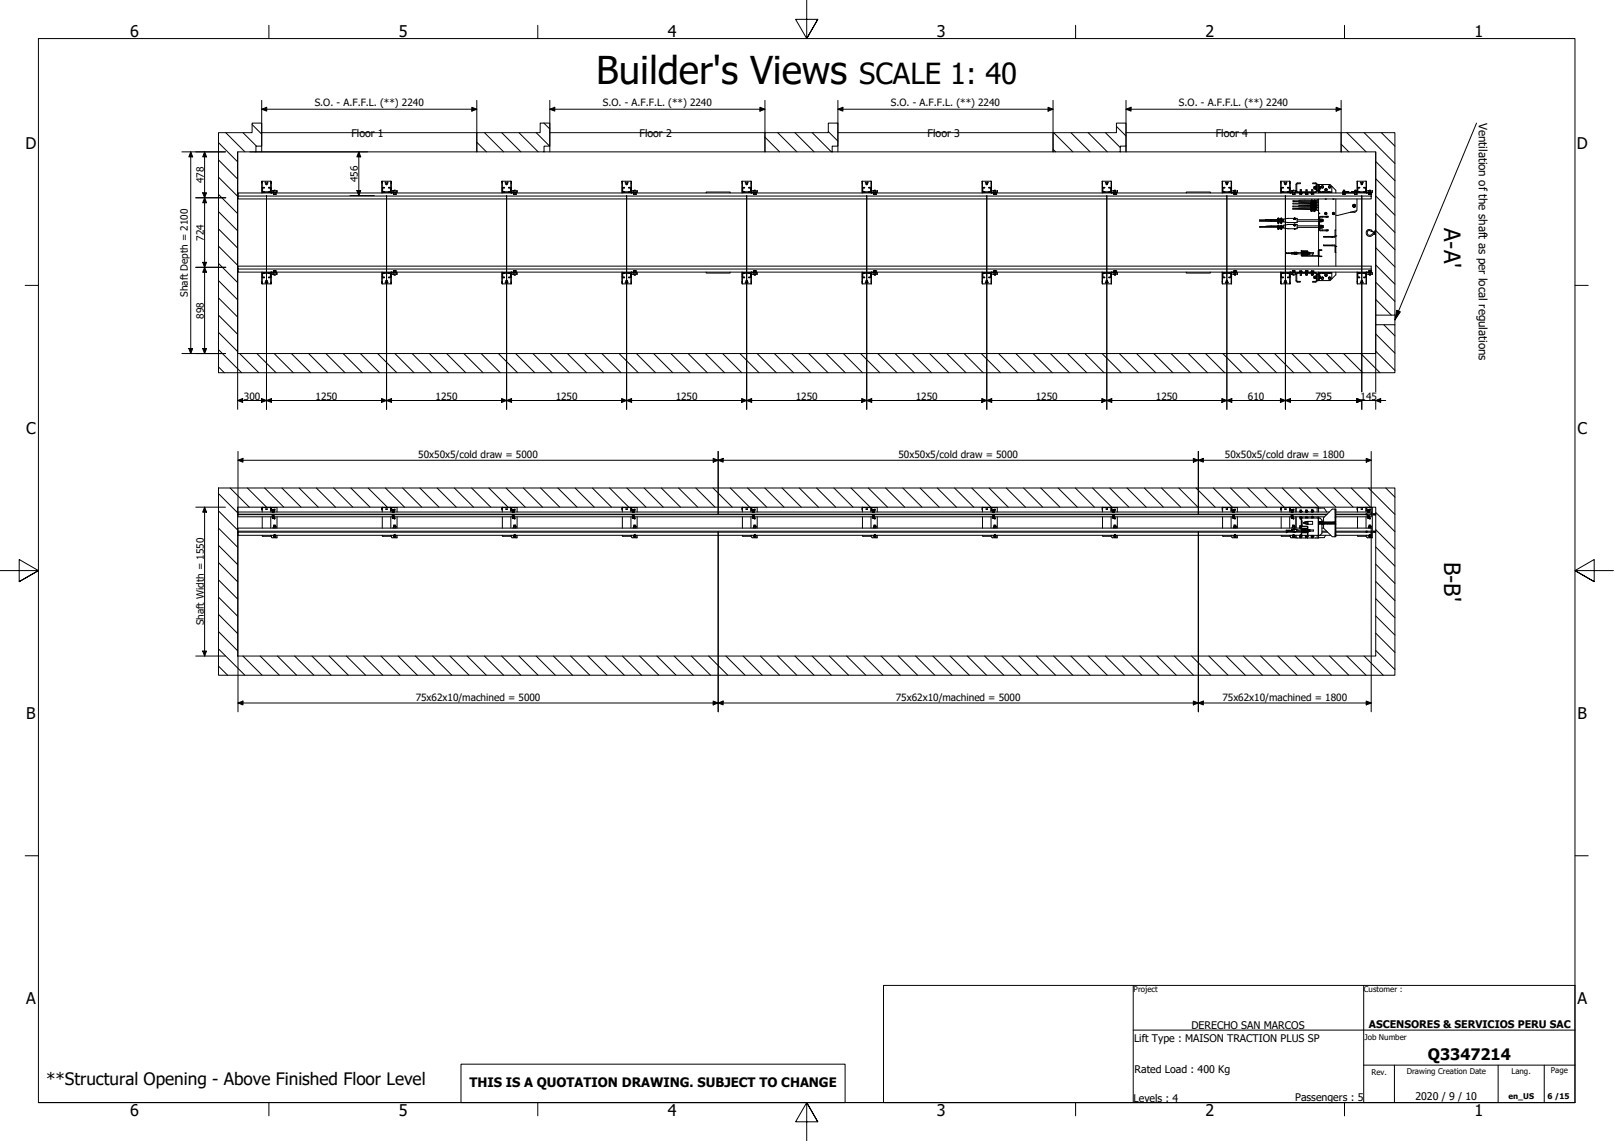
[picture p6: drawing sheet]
<svg xmlns="http://www.w3.org/2000/svg" width="420mm" height="297mm" viewBox="0 0 420 297" stroke-linecap="round" stroke-linejoin="round" font-family="sans-serif">
<defs><g id="words">
<text font-size="10" x="155.2" y="21.7">Builder's Views</text>
<text font-size="7.6" x="223.7" y="21.7">SCALE 1: 40</text>
<g font-size="5.8">
<text x="375.9" y="59.4" transform="rotate(90 375.9 59.4)">A-A'</text>
<text x="375.9" y="146.3" transform="rotate(90 375.9 146.3)">B-B'</text>
</g>
<text font-size="4.5" x="12" y="282.4">**Structural Opening - Above Finished Floor Level</text>
<g font-size="4.2">
<text x="33.9" y="9.6">6</text>
<text x="103.9" y="9.6">5</text>
<text x="173.9" y="9.6">4</text>
<text x="243.9" y="9.6">3</text>
<text x="313.9" y="9.6">2</text>
<text x="383.9" y="9.6">1</text>
<text x="6.7" y="38.7">D</text>
<text x="410.5" y="38.7">D</text>
<text x="6.8" y="112.9">C</text>
<text x="410.7" y="112.9">C</text>
<text x="6.8" y="187.2">B</text>
<text x="410.7" y="187.2">B</text>
<text x="6.8" y="261.4">A</text>
<text x="410.6" y="261.4">A</text>
<text x="33.9" y="290.5">6</text>
<text x="103.9" y="290.5">5</text>
<text x="173.9" y="290.5">4</text>
<text x="243.9" y="290.5">3</text>
<text x="313.9" y="290.5">2</text>
<text x="383.9" y="290.5">1</text>
</g>
<text font-size="4.1" x="371.7" y="276">Q3347214</text>
<text font-size="3.4" x="122.2" y="283">THIS IS A QUOTATION DRAWING. SUBJECT TO CHANGE</text>
<text font-size="3" x="385" y="32" transform="rotate(90 385 32)">Ventilation of the shaft as per local regulations</text>
<g font-size="2.7">
<text x="91.5" y="35.6">Floor 1</text>
<text x="166.5" y="35.6">Floor 2</text>
<text x="241.5" y="35.6">Floor 3</text>
<text x="316.5" y="35.6">Floor 4</text>
<text x="310.1" y="267.9">DERECHO SAN MARCOS</text>
<text x="356.3" y="267.7">ASCENSORES &amp; SERVICIOS PERU SAC</text>
<text x="295.2" y="271.2">Lift Type : MAISON TRACTION PLUS SP</text>
<text x="295.3" y="279.3">Rated Load : 400 Kg</text>
<text x="295.1" y="286.8">Levels : 4</text>
<text x="337.2" y="286.7">Passengers : 5</text>
<text x="368.5" y="286.5">2020 / 9 / 10</text>
</g>
<g font-size="2.6">
<text x="81.9" y="27.7">S.O. - A.F.F.L. (**) 2240</text>
<text x="156.9" y="27.7">S.O. - A.F.F.L. (**) 2240</text>
<text x="231.9" y="27.7">S.O. - A.F.F.L. (**) 2240</text>
<text x="306.9" y="27.7">S.O. - A.F.F.L. (**) 2240</text>
<text x="53" y="47.7" transform="rotate(-90 53 47.7)">478</text>
<text x="93.2" y="47.4" transform="rotate(-90 93.2 47.4)">456</text>
<text x="53.1" y="62.7" transform="rotate(-90 53.1 62.7)">724</text>
<text x="48.9" y="77.3" transform="rotate(-90 48.9 77.3)">Shaft Depth = 2100</text>
<text x="53" y="82.9" transform="rotate(-90 53 82.9)">898</text>
<text x="63.5" y="104">300</text>
<text x="82.1" y="104">1250</text>
<text x="113.4" y="104">1250</text>
<text x="144.7" y="104">1250</text>
<text x="175.9" y="104">1250</text>
<text x="207.1" y="104">1250</text>
<text x="238.4" y="104">1250</text>
<text x="269.7" y="104">1250</text>
<text x="300.9" y="104">1250</text>
<text x="324.9" y="104">610</text>
<text x="342.4" y="104">795</text>
<text x="354.2" y="104">145</text>
<text x="108.9" y="119.2">50x50x5/cold draw = 5000</text>
<text x="233.9" y="119.2">50x50x5/cold draw = 5000</text>
<text x="318.9" y="119.2">50x50x5/cold draw = 1800</text>
<text x="53" y="162.8" transform="rotate(-90 53 162.8)">Shaft Width = 1550</text>
<text x="108.2" y="182.4">75x62x10/machined = 5000</text>
<text x="233.2" y="182.4">75x62x10/machined = 5000</text>
<text x="318.2" y="182.4">75x62x10/machined = 1800</text>
</g>
<g font-size="2.1">
<text x="295.1" y="258.2">Project</text>
<text x="355" y="258.3">Customer :</text>
<text x="355.2" y="270.7">Job Number</text>
<text x="357" y="279.8">Rev.</text>
<text x="366.2" y="279.7">Drawing Creation Date</text>
<text x="393.5" y="279.6">Lang.</text>
<text x="403.7" y="279.5">Page</text>
<text x="392.7" y="286.1">en_US</text>
<text x="402.8" y="286.1">6 /15</text>
</g>
</g></defs>
<!-- layer: Hatch (ANSI) -->
<g fill="none" stroke="#000" stroke-width=".26">
<path d="M56.9 37.1l5 5M58.8 34.5l5 5M63.3 34.5l3.5 3.5M65.6 32.4l2.5 2.5M124.1 37l2.5 2.5M126.1 34.5l5 5M130.6 34.5l5 5M135.1 34.5l5 5M139.6 34.5l3.5 3.5M141.6 32l1.5 1.6M199.1 35.7l3.9 3.8M202.4 34.5l5.1 5"/>
<path d="M206.9 34.5l5 5M211.4 34.5l5 5M215.6 34.2l2.5 2.5M217.9 32l.2 .3M274.1 38.9l.7 .6M274.3 34.5l5 5M278.8 34.5l5 5M283.3 34.5l5 5M287.8 34.5l3.8 3.9M290.6 32.9l2.5 2.5M349.1 37.5l2 2M350.6 34.5l5 5"/>
<path d="M355.1 34.5l8 8.1M359.6 34.5l3.5 3.6M56.9 59.6l5 5M56.9 55.1l5 5M56.9 50.6l5 5M56.9 46.1l5 5M56.9 41.6l5 5M358.1 55.5l5 5M358.1 51l5 5M358.1 46.5l5 5M358.1 42l5 5M56.9 77.6l5 4.9"/>
<path d="M56.9 73.1l5 5M56.9 68.6l5 5M56.9 64.1l5 5M358.1 78l4.1 4M358.1 73.5l5 5M358.1 69l5 5M358.1 64.5l5 5M358.1 60l5 5M56.9 95.5l1.5 1.5M56.9 91l6 6M56.9 86.5l5 5M56.9 82l5 5"/>
<path d="M62.4 92l5 5M66.9 92l5 5M71.4 92l5 5M75.9 92l5 5M80.3 92l5 5M84.8 92l5 5M89.3 92l5 5M93.8 92l5 5M98.3 92l5 5M102.8 92l5 5M107.3 92l5 5M111.8 92l5 5"/>
<path d="M116.3 92l5 5M120.8 92l5 5M125.2 92l5 5M129.7 92l5 5M134.2 92l5 5M138.7 92l5 5M143.2 92l5 5M147.7 92l5 5M152.2 92l5 5M156.7 92l5 5M161.2 92l5 5M165.7 92l5 5"/>
<path d="M170.1 92l5 5M174.6 92l5 5M179.1 92l5 5M183.6 92l5 5M188.1 92l5 5M192.6 92l5 5M197.1 92l5 5M201.6 92l5 5M206.1 92l5 5M210.6 92l5 5M215.1 92l4.9 5M219.5 92l5 5"/>
<path d="M224 92l5 5M228.5 92l5 5M233 92l5 5M237.5 92l5 5M242 92l5 5M246.5 92l5 5M251 92l5 5M255.5 92l5 5M259.9 92l5.1 5M264.4 92l5 5M268.9 92l5 5M273.4 92l5 5"/>
<path d="M277.9 92l5 5M282.4 92l5 5M286.9 92l5 5M291.4 92l5 5M295.9 92l5 5M300.4 92l5 5M304.9 92l4.9 5M309.3 92l5 5M313.8 92l5 5M318.3 92l5 5M322.8 92l5 5M327.3 92l5 5"/>
<path d="M331.8 92l5 5M336.3 92l5 5M340.8 92l5 5M345.3 92l5 5M349.8 92l5 5M354.2 92l5 5M358.1 91.4l5 5M358.1 86.9l5 5M360.2 84.5l2.9 2.9M56.9 137.5l5 5M56.9 133l5 5M56.9 128.5l5 5"/>
<path d="M59.9 127l5 5M64.4 127l5 5M68.9 127l5 5M73.4 127l5 5M77.9 127l5 5M82.3 127l5.1 5M86.8 127l5 5M91.3 127l5 5M95.8 127l5 5M100.3 127l5 5M104.8 127l5 5M109.3 127l5 5"/>
<path d="M113.8 127l5 5M118.3 127l5 5M122.8 127l5 5M127.3 127l4.9 5M131.7 127l5 5M136.2 127l5 5M140.7 127l5 5M145.2 127l5 5M149.7 127l5 5M154.2 127l5 5M158.7 127l5 5M163.2 127l5 5"/>
<path d="M167.7 127l5 5M172.2 127l5 5M176.6 127l5 5M181.1 127l5 5M185.6 127l5 5M190.1 127l5 5M194.6 127l5 5M199.1 127l5 5M203.6 127l5 5M208.1 127l5 5M212.6 127l5 5M217.1 127l5 5"/>
<path d="M221.5 127l5 5M226 127l5 5M230.5 127l5 5M235 127l5 5M239.5 127l5 5M244 127l5 5M248.5 127l5 5M253 127l5 5M257.5 127l5 5M262 127l5 5M266.4 127l5.1 5M270.9 127l5 5"/>
<path d="M275.4 127l5 5M279.9 127l5 5M284.4 127l5 5M288.9 127l5 5M293.4 127l5 5M297.9 127l5 5M302.4 127l5 5M306.9 127l5 5M311.4 127l4.9 5M315.8 127l5 5M320.3 127l5 5M324.8 127l5 5"/>
<path d="M329.3 127l5 5M333.8 127l5 5M338.3 127l5 5M342.8 127l5 5M343.6 135.9l-.1 .2M344.1 136.1l.2 .3M347.3 127l5 5M347.3 135.9l-.2 .2M347.5 132.7l.2 .2M347.5 134.6l.2 .2M347.5 139.4l.2 .2M347.6 136.4l.1 .1"/>
<path d="M351.8 127l5 5M355.7 133.8l.2 .2M355.9 138.3l-.2 .2M356.2 127l6.9 6.9M357.6 134h.1M357.7 138.4l-.1 .1M357.9 133.8l.2 .2M358.1 138.3l-.2 .2M358.1 137.9l5 5M358.1 133.4l5 5M360.7 127l2.4 2.4M56.9 159.9l5 5"/>
<path d="M56.9 155.4l5 5M56.9 151l5 5M56.9 146.5l5 5M56.9 142l5 5M358.1 155.9l5 5M358.1 151.4l5 5M358.1 146.9l5 5M358.1 142.4l5 5M56.9 173.4l2.4 2.4M56.9 168.9l6.9 6.9M56.9 164.4l5 5M63.2 170.8l5 5"/>
<path d="M67.7 170.8l5 5M72.2 170.8l5 5M76.7 170.8l5 5M81.2 170.8l5 5M85.7 170.8l5 5M90.2 170.8l5 5M94.7 170.8l5 5M99.2 170.8l5 5M103.7 170.8l4.9 5M108.1 170.8l5 5M112.6 170.8l5 5M117.1 170.8l5 5"/>
<path d="M121.6 170.8l5 5M126.1 170.8l5 5M130.6 170.8l5 5M135.1 170.8l5 5M139.6 170.8l5 5M144.1 170.8l5 5M148.5 170.8l5.1 5M153 170.8l5 5M157.5 170.8l5 5M162 170.8l5 5M166.5 170.8l5 5M171 170.8l5 5"/>
<path d="M175.5 170.8l5 5M180 170.8l5 5M184.5 170.8l5 5M189 170.8l5 5M193.5 170.8l5 5M197.9 170.8l5 5M202.4 170.8l5 5M206.9 170.8l5 5M211.4 170.8l5 5M215.9 170.8l5 5M220.4 170.8l5 5M224.9 170.8l5 5"/>
<path d="M229.4 170.8l5 5M233.9 170.8l5 5M238.4 170.8l5 5M242.8 170.8l5 5M247.3 170.8l5 5M251.8 170.8l5 5M256.3 170.8l5 5M260.8 170.8l5 5M265.3 170.8l5 5M269.8 170.8l5 5M274.3 170.8l5 5M278.8 170.8l5 5"/>
<path d="M283.3 170.8l5 5M287.8 170.8l4.9 5M292.2 170.8l5 5M296.7 170.8l5 5M301.2 170.8l5 5M305.7 170.8l5 5M310.2 170.8l5 5M314.7 170.8l5 5M319.2 170.8l5 5M323.7 170.8l5 5M328.2 170.8l5 5M332.6 170.8l5.1 5"/>
<path d="M337.1 170.8l5 5M341.6 170.8l5 5M346.1 170.8l5 5M350.6 170.8l5 5M355.1 170.8l5 5M358.1 169.3l5 5M358.1 164.8l5 5M358.1 160.3l5 5"/>
</g>
<!-- layer: Visible (ANSI) -->
<g fill="none" stroke="#000" stroke-width=".26">
<path d="M56.9 34.5h8.7v-2.5h2.5v6h-1.5v1.5h-4.7v52.5h296.2v-7.5h5v12.5h-306.2zM66.6 39.5h57.5M68.1 34.5h56M124.1 34.5h16.5v-2.5h2.5v6h-1.5v1.5h-17.5zM141.6 39.5h57.5M143.1 34.5h56M199.1 34.5h16.5v-2.5h2.5v6h-1.5v1.5h-17.5zM216.6 39.5h57.5M218.1 34.5h56M274.1 34.5h16.5v-2.5h2.5v6h-1.5v1.5h-17.5zM293.1 34.5h36.3v5h-37.8M293.1 38v1.5"/>
<path d="M329.4 39.5h19.7M329.4 34.5h19.7M349.1 34.5h14v47.5h-5v-42.5h-9zM62 51h295v.8h-295zM68.1 47.2l.2 .5zM68.1 47.7v2.5M68.3 47.2h2.2M68.3 47.7v2.5M68.3 49.8l.2 .3 1.8-.1 .2-.2M68.3 49l.5-.2-.4 .2v.9h1.9l.1-.9-.5-.2 .5 .1 .1 1.1 .2 .2M68.5 48.8h.3l-.3 .1M68.5 49.9h.3"/>
<path d="M68.5 50.1h.1M68.8 50.1h.1M69.9 49.9h.3M69.9 50.1h.1M70.2 48.8l-.3 .1h.3M70.2 48.8h.1M70.2 50.1h.1M70.5 48.9l.1 .1zM70.5 47.2l.1 .5zM70.5 47.7v1.2M70.5 50.1v.1M70.6 50l.1 .1"/>
<path d="M70.6 47.7v2.4M70.6 50.2h.1M70.7 50.1v.1M70.7 50.2h-8.7v.8M70.8 50.2h31.1M71 49.7h.2M71 49.7v.4M71 49.6v.1M71.2 50.3v.1zM71.2 50.4v.2M71.2 49.6v.5M71.2 50.6h.1"/>
<path d="M71.2 50.6h.5M71.2 50.2v.1M71.3 50.6h.1M71.3 50.5h.3M71.3 49.6h.3M71.3 49.6v.5M71.4 49.5l-.1 .1M71.4 50.6h-.1M71.4 50.5v.1M71.6 50.6h.1M71.6 49.5v.6M71.6 50.5v.1"/>
<path d="M71.7 50.6h.1M71.7 50.3l.1 .1zM71.7 50.2v.1M71.8 50.4l-.1 .2M72 49.6l.1 .1zM72 49.7l-.1 .4h-1.1M72.1 49.7l-.2 .5M99.4 47.2l.1 .5zM99.4 47.7v2.5M99.5 47.2h2.2M99.5 47.7v2.5M99.5 49.8l.2 .3 1.8-.1 .2-.2"/>
<path d="M99.5 49l.6-.2-.5 .2v.9h1.9l.1-.9-.4-.2 .5 .1v1.1l.2 .2M99.8 48.8h.3l-.3 .1M99.8 49.9h.3M99.8 50.1h.1M100.1 50.1h.1M101.2 49.9h.3M101.2 50.1h.1M101.5 48.8l-.3 .1h.3M101.5 48.8h.1M101.5 50.1h.1M101.7 48.9l.1 .1zM101.7 47.2l.2 .5z"/>
<path d="M101.7 47.7v1.2M101.7 50.1v.1M101.8 50l.1 .1M101.9 47.7v2.4M101.9 50.2h.1M101.9 50.1v.1M102.1 50.2h31.1M102.2 49.7h.3v.4M102.2 49.7v.4M102.2 49.6v.1M102.4 50.3l.1 .1zM102.4 50.4l.1 .2"/>
<path d="M102.5 50.6h.1M102.5 50.6h.5M102.5 50.2v.1M102.6 49.6h.3v.5M102.6 50.5h.3M102.6 49.6v.5M102.6 49.5v.1M102.6 50.6h.1M102.6 50.5v.1M102.9 50.6h.1M102.9 50.5v.1M103 50.6h.1"/>
<path d="M103 50.3l.1 .1zM103 50.2v.1M103.1 50.4l-.1 .2M103.3 49.6l.1 .1zM103.3 49.7l-.1 .4h-1.1M103.4 49.7l-.2 .5M130.7 47.2v.5zM130.7 47.7v2.5M130.7 47.2h2.3M130.8 49.8l.2 .3 1.8-.1 .2-.2M130.8 49l.5-.2-.4 .2v.9h1.9l.1-.9-.5-.2 .5 .1 .1 1.1 .2 .2M131 48.8h.3l-.3 .1"/>
<path d="M131 49.9h.3M131 50.1h.1M131.3 50.1h.1M132.4 49.9h.3M132.4 50.1h.1M132.7 48.8l-.3 .1h.3M132.7 48.8h.1M132.7 50.1h.1M133 48.9l.1 .1zM133 47.2l.1 .5zM133 47.7v1.2M133 50.1v.1"/>
<path d="M133.1 50l.1 .1M133.1 47.7v2.4M133.1 50.2h.1M133.2 50.1l.1 .1zM133.3 50.2h31.1M133.5 49.7h.2v.4M133.5 49.7v.4M133.5 49.6v.1M133.7 50.3v.1zM133.7 50.4v.2M133.7 50.6h.1M133.8 50.2l-.1 .1"/>
<path d="M133.8 50.6h.1M133.8 49.6l.3-.1v.6M133.8 50.5h.3M133.8 49.6v.5M133.9 50.6h-.1M133.9 50.5v.1M133.9 49.5l-.1 .1M134.1 50.6h.1M134.1 50.5v.1M134.2 50.6h.1M134.2 50.3l.1 .1zM134.2 50.2v.1"/>
<path d="M134.3 50.6h-.6M134.3 50.4v.2M134.5 49.6l.1 .1zM134.5 49.7l-.1 .4h-1.1M134.6 49.7l-.2 .5M161.9 47.2l.1 .5zM161.9 47.7v2.5M162 47.2h2.3M162 47.7v2.5M162 49.8l.2 .2M162 49l.6-.2-.5 .1v1h.5M162.2 49.9h1.9v-1h-.4l.3-.1 .2 .2v1l.2 .2"/>
<path d="M162.2 48.8h.4l-.4 .1M162.3 50.1h.1M162.6 50.1h.1M163.7 49.9h.3M163.7 50.1h.1M164 48.8l-.3 .1h.3M164 48.8h.1M164 50.1h.1M164.2 49.8l-.2 .2-1.8 .1M164.2 48.9l.1 .1zM164.3 47.2v.5zM164.3 47.7v1.2"/>
<path d="M164.3 50.1v.1M164.3 50l.1 .1M164.3 47.7v2.4M164.3 50.2h.1M164.4 50.1v.1M164.6 50.2h31.1M164.6 50.1h1.1M164.7 49.7h.3v.4M164.7 49.7v.4M164.8 49.6l-.1 .1M164.9 50.3l.1 .1zM164.9 50.4l.1 .2"/>
<path d="M165 50.6h.5M165 50.6h.1M165 50.2v.1M165.1 49.6l.3-.1v.6M165.1 50.5h.3M165.1 49.6v.5M165.1 49.5v.1M165.1 50.6h.1M165.1 50.5v.1M165.4 50.6h.1M165.4 50.5v.1M165.5 50.6h.1"/>
<path d="M165.5 50.3l.1 .1zM165.5 50.2v.1M165.6 50.4l-.1 .2M165.8 49.6l.1 .1zM165.8 49.7l-.1 .4M165.9 49.7l-.2 .5M183.8 50.2v-.2h6.3v.2M193.1 47.2l.2 .5zM193.1 47.7v2.5M193.3 47.2h2.2M193.3 47.7v2.5M193.5 48.8h.3l-.3 .1"/>
<path d="M193.5 49.9h.3M193.5 50.1h.1M193.8 50.1h.1M194.9 49.9h.3M194.9 50.1h.1M195.2 48.8l-.3 .1h.3M195.2 48.8h.1M195.2 50.1h.1M195.5 48.9l.1 .1zM195.5 49.8l-.2 .2-1.8 .1-.2-.3v-.8l.5-.2-.4 .2v.9h1.9l.1-.9-.5-.2 .5 .1 .1 1.1 .2 .2M195.5 47.2l.1 .5zM195.5 47.7v1.2"/>
<path d="M195.5 50.1v.1M195.6 49l.1 1.1M195.6 47.7v2.4M195.6 50.2h.1M195.7 50.1v.1M195.8 50.2h31.1M196 50.1v-.5l.2 .1v.4M196.2 50.3v.1zM196.2 50.4v.2M196.2 50.6h.5M196.2 50.6h.1M196.2 50.2v.1"/>
<path d="M196.3 50.6h.1M196.3 49.6h.3v.5M196.3 50.5h.3M196.3 49.6v.5M196.4 49.5l-.1 .1M196.4 50.6h-.1M196.4 50.5v.1M196.6 50.6h.1M196.6 50.5v.1M196.7 50.6h.1M196.7 50.3l.1 .1zM196.7 50.2v.1"/>
<path d="M196.8 50.6h-.1M196.8 50.4v.2M197 49.6l.1 .1zM197 49.7l-.1 .4h-1.1M197.1 49.7l-.2 .5M224.4 47.2l.1 .5zM224.4 47.7v2.5M224.5 47.2h2.2M224.5 47.7v2.5M224.5 49.8l.2 .3 1.8-.1 .2-.2M224.5 49l.6-.2-.5 .2v.9h1.9l.1-.9-.4-.2 .5 .1v1.1l.2 .2M224.8 48.8h.3l-.3 .1"/>
<path d="M224.8 49.9h.3M224.8 50.1h.1M225.1 50.1h.1M226.2 49.9h.3M226.2 50.1h.1M226.5 48.8l-.3 .1h.3M226.5 48.8h.1M226.5 50.1h.1M226.7 48.9l.1 .1zM226.7 47.2l.2 .5zM226.7 47.7v1.2M226.7 50.1v.1"/>
<path d="M226.8 49l.1 1.1M226.9 47.7v2.4M226.9 50.2h.1M226.9 50.1v.1M227.1 50.2h31.1M227.2 49.7h.3M227.2 49.7v.4M227.2 49.6v.1M227.4 50.3l.1 .1zM227.4 50.4l.1 .2M227.5 49.6v.5M227.5 50.6h.1"/>
<path d="M227.5 50.6h.5M227.5 50.2v.1M227.6 50.5h.3M227.6 49.6h.3M227.6 49.6v.5M227.6 49.5v.1M227.6 50.6h.1M227.6 50.5v.1M227.9 50.6h.1M227.9 50.5v.1M227.9 49.5v.6M228 50.6h.1"/>
<path d="M228 50.3l.1 .1zM228 50.2v.1M228.1 50.4l-.1 .2M228.3 49.6l.1 .1zM228.3 49.7l-.1 .4h-1.1M228.4 49.7l-.2 .5M255.7 47.2v.5zM255.7 47.7v2.5M255.7 47.2h2.3M255.8 49.8l.2 .3 1.8-.1 .2-.2M255.8 49l.5-.2-.4 .2v.9h1.9l.1-.9-.5-.2 .5 .1 .1 1.1 .2 .2M256 48.8h.3l-.3 .1"/>
<path d="M256 49.9h.3M256 50.1h.1M256.3 50.1h.1M257.4 49.9h.3M257.4 50.1h.1M257.7 48.8l-.3 .1h.3M257.7 48.8h.1M257.7 50.1h.1M258 48.9l.1 .1zM258 47.2l.1 .5zM258 47.7v1.2M258 50.1v.1"/>
<path d="M258.1 50l.1 .1M258.1 47.7v2.4M258.1 50.2h.1M258.2 50.1v.1M258.3 50.2h31.1M258.5 49.7h.2v.4M258.5 49.7v.4M258.5 49.6v.1M258.7 50.3v.1zM258.7 50.4v.2M258.7 50.6h.1M258.7 50.6h.5"/>
<path d="M258.8 50.2l-.1 .1M258.8 50.6h.1M258.8 49.6l.3-.1v.6M258.8 50.5h.3M258.8 49.6v.5M258.9 50.6h-.1M258.9 50.5v.1M258.9 49.5l-.1 .1M259.1 50.6h.1M259.1 50.5v.1M259.2 50.6h.1M259.2 50.3l.1 .1z"/>
<path d="M259.2 50.2v.1M259.3 50.4l-.1 .2M259.5 49.6l.1 .1zM259.5 49.7l-.1 .4h-1.1M259.6 49.7l-.2 .5M286.9 47.2l.1 .5zM286.9 47.7v2.5M287 47.2h2.3M287 47.7v2.5M287 49.8l.2 .3 1.8-.1 .2-.2M287 49l.6-.2-.5 .2v.9h1.9l.1-.9-.4-.2 .5 .1v1.1l.2 .2M287.3 48.8h.3l-.3 .1"/>
<path d="M287.3 49.9h.3M287.3 50.1h.1M287.6 50.1h.1M288.7 49.9h.3M288.7 50.1h.1M289 48.8l-.3 .1h.3M289 48.8h.1M289 50.1h.1M289.2 48.9l.1 .1zM289.3 47.2v.5zM289.3 47.7v1.2M289.3 50.1v.1"/>
<path d="M289.3 50l.1 .1M289.3 47.7v2.4M289.3 50.2h.1M289.4 50.1v.1M289.6 50.2h31.1M289.7 49.7h.3v.4M289.7 49.7v.4M289.8 49.6l-.1 .1M289.9 50.3l.1 .1zM289.9 50.4l.1 .2M290 50.6h.1M290 50.2v.1"/>
<path d="M290.1 49.6l.3-.1v.6M290.1 50.5h.3M290.1 49.6v.5M290.1 49.5v.1M290.1 50.6h.1M290.1 50.5v.1M290.4 50.6h.1M290.4 50.5v.1M290.5 50.6h.1M290.5 50.3l.1 .1zM290.5 50.2v.1M290.5 50.6h-.5"/>
<path d="M290.6 50.4l-.1 .2M290.8 49.6l.1 .1zM290.8 49.7l-.1 .4h-1.1M290.9 49.7l-.2 .5M308.8 50.2v-.2h6.3v.2M318.1 47.2l.2 .5zM318.1 47.7v2.5M318.3 47.2h2.2M318.3 47.7v2.5M318.3 49.8l.2 .3 1.8-.1 .2-.2M318.3 49l.5-.2-.4 .2v.9h1.9l.1-.9-.5-.2 .5 .1 .1 1.1M318.5 48.8h.3l-.3 .1"/>
<path d="M318.5 49.9h.3M318.5 50.1h.1M318.8 50.1h.1M319.9 49.9h.3M319.9 50.1h.1M320.2 48.8l-.3 .1h.3M320.2 48.8h.1M320.2 50.1h.1M320.5 48.9l.1 .1zM320.5 50l.2 .2M320.5 47.2l.1 .5zM320.5 47.7v1.2"/>
<path d="M320.5 50.1v.1M320.6 50l.1 .1M320.6 47.7v2.4M320.6 50.2h.1M320.7 50.1v.1M320.8 50.2h15.1M321 50.1v-.5l.2 .1v.4M321.2 50.3v.1zM321.2 50.4v.2M321.2 50.6h.1M321.2 50.2v.1M321.3 50.6h.1"/>
<path d="M321.3 49.6h.3v.5M321.3 50.5h.3M321.3 49.6v.5M321.4 49.5l-.1 .1M321.4 50.6h-.1M321.4 50.5v.1M321.6 50.6h.1M321.6 50.5v.1M321.7 50.6h.1M321.7 50.2l.1 .2-.1-.2M321.8 50.6h-.6M321.8 50.4v.2"/>
<path d="M322 49.6l.1 .1zM322 49.7l-.1 .4h-1.1M322.1 49.7l-.2 .5M327.9 57.4v.2h4.8M329.5 57.5l1.4 .1M329.5 57.2h.1M329.5 57.2v.3zM329.5 57.2l3.2 .2M330.9 57.2h-1.4M332.6 57.8h.2M332.6 57.8h.1M332.6 57.7h.1"/>
<path d="M332.6 57.2h.1M332.6 57.7v.1M332.7 57.2h-4.8v.2h1.6M332.7 58.9h.2v.6M332.7 59h-4.8v.2l4.9-.1M332.7 56.9l.3 .1M332.7 56.9v.2M332.7 57.2h-.1M332.7 57h-.1M332.7 58.8l-3.2 .2M332.7 57.2h.2v.5M332.7 57.3l.1-.3 .1 .3"/>
<path d="M332.7 56.9h.2M332.7 58h.2M332.7 57.8h.2M332.7 58h.1M332.7 57.7h-.1M332.7 57.7h.1M332.7 57.2v.5M332.7 57.8v.2M332.7 58v.1M332.7 57.7h.2M332.7 59.4h.2zM332.7 59.6l.2 .1z"/>
<path d="M332.7 58h.2zM332.7 59.4h.2M332.7 59.4v.2M332.7 59.4h.1M332.7 59.7h.1M332.8 56.9v.1M332.8 58.8v.2M332.8 59.1h.8M332.8 56.8l-.1 .3M332.8 56.8l.2 .3M332.8 57.8h.2M332.8 56.8v.2"/>
<path d="M332.8 57.8h.1M332.8 58.8v.3M332.9 59.4l-.2 .3M332.9 59.4h.1M332.9 58h.1M332.9 59.4l-.1-.2-.2 .2M332.9 58.8l-.2-.2v.4h.2M332.9 57.6v.1M332.9 57.7h.1M332.9 57.8v.2M332.9 58.8h.6M332.9 57.6h.6"/>
<path d="M332.9 57.4h.6M332.9 58v.1M332.9 57.2h.5M332.9 59h.5M333 59.1h-.4l.1 .4M333 59.3h.1M333 57.7v.1M333 57.8h-.1M333 57.2h.1M333 57.8h.1M333 57.1h-.1M333.4 47.2l.1 .5z"/>
<path d="M333.4 59.3h.1M333.4 59.1h.3l-.1 .4M333.4 59.3l.1 .2M333.4 57.8h.2M333.5 57.7h.1M333.4 57.8h.1M333.4 47.7v2.5M333.4 57.2h.1M333.4 57.1h.1M333.5 59.4l.1-.2 .1 .2M333.5 59.4h-.1M333.5 57.6l-.1 .2"/>
<path d="M333.5 57.3v-.3l.1 .3M333.5 58h.1M333.5 57.8h.1M333.5 57.8v.2M333.5 59.4h.1zM333.5 59.6l.1 .1zM333.5 58h.1zM333.5 59.4h.1M333.5 59.4v.2M333.5 59.7h.1M333.5 47.2h2.2M333.5 59v-.4l.2 .4h-.3"/>
<path d="M333.5 47.7v2.5M333.6 59.1l.6 .1M333.6 56.8l-.2 .3M333.6 56.8l.1 .3M333.6 57.8h.1M333.6 56.8v.1M333.6 59v.1M333.6 56.9v.1M333.6 58.8v.2M333.6 59.4h.1M333.6 59.4v.2M333.6 59.7h.1"/>
<path d="M333.6 58h.1M333.6 57.2h-.1v.5M333.6 56.9l-.1-.1v.2M333.6 57.7h.1M333.6 57.8v.2M333.6 58.8h.6M333.6 57.4h.6M333.6 57.2v.5M333.7 58.9h-.3v.4M333.7 56.9l-.3 .1M333.7 57.2h.5M333.7 59h.5"/>
<path d="M333.7 56.9v.2M333.7 57.2h.1M333.7 57h.1M333.7 59.3h.1M333.7 57.7v.1M333.7 57.8h-.1M333.7 57.8h.1M333.8 48.8h.3l-.3 .1M333.8 49.9h.3M333.8 50.1h.1M334.1 50.1h.1M334.2 57.6h-.6"/>
<path d="M334.2 58.7v.6M334.2 59.3v.1M334.2 58.6v.1M334.2 57v.8M334.2 59.4l1.1 .1M334.2 57.8l1.1 .2M335.2 49.9h.3M335.2 50.1h.1M335.3 59.5h.1M335.3 58h.1M335.3 58.4h1.7M335.3 58.4l-1.1 .2"/>
<path d="M335.3 56.9h1.6M335.3 56.9l-1.1 .1M335.3 58.5h.1M335.3 56.9h.1M335.5 48.8l-.3 .1h.3M335.5 48.8h.1M335.5 50.1h.1M335.7 48.9l.1 .1zM335.7 49.8l-.2 .2-1.8 .1-.2-.3v-.8l.6-.2-.5 .2v.9h1.9l.1-.9-.4-.2 .5 .1v1.1l.2 .2M335.7 47.2l.2 .5zM335.7 47.7v1.2M335.7 50.1v.1"/>
<path d="M335.8 49l.1 1.1M335.9 47.7v2.4M335.9 50.2h.1M335.9 50.1v.1M336.1 50.2h2.2M336.2 49.7h.3v.4M336.2 49.7v.4M336.2 49.6v.1M336.4 50.3l.1 .1zM336.4 50.4l.1 .2M336.5 50.6h.5M336.5 50.6h.1"/>
<path d="M336.5 50.2v.1M336.6 50.5h.3M336.6 49.6h.3M336.6 49.6v.5M336.6 49.5v.1M336.6 50.6h.1M336.6 50.5v.1M336.8 58.6l.2 .2 .2-.2M336.8 58.6h.1M336.8 56.9l.1 .2M336.9 50.6h.1M336.9 49.5v.6"/>
<path d="M336.9 50.5v.1M336.9 58h.3zM336.9 58h.3M336.9 58.8h.3M336.9 58h.2M337 58.4h.1M337 50.6h.1M337 59.5h.1M337 56.8v.3l.2-.1-.1-.2M337 56.8h.1M337 50.3l.1 .1zM337 57.1h.1"/>
<path d="M337 50.2v.1M337 59.5l.1 .1h-.2M337 59.6h.1M337 57.1l-.2-.1 .2 .1M337 57.1l.1 .1M337.1 50.4l-.1 .2M337.1 58.4l.6 .1v1h-2.4M337.1 56.8h-.1M337.1 57.1h.2M337.1 56.9h.6v1l-2.4 .1M337.2 56.9l-.1 .2M337.2 58.6h.1"/>
<path d="M337.3 49.6l.1 .1zM337.3 49.7l-.1 .4h-1.1M337.3 57.1v.1M337.4 49.7l.4 .4h4.7l.4-.4M337.7 58.8h5.5M337.7 59.2h5.5M337.7 57.2h5.5M337.7 57.6h5.5M338.3 50.3v.2M338.4 50.5h.1M338.4 50.5h.5M338.4 50.1l-.1 .2"/>
<path d="M338.5 50.5h.1M338.5 49.4v.5M338.5 49.4h.3M338.5 50.5h.3M338.5 49.4h.1M338.8 50.5h.1M338.8 49.4h.1M338.8 49.4v.5M338.9 50.1l.1 .2zM338.9 50.5h.1M339 50.2h.8M339 50.3l-.1 .2"/>
<path d="M339.8 50.2l.1 .2zM339.8 50.4l.1 .1M339.9 50.5h.1M339.9 50.2h.5M339.9 50.2h.1M339.9 50.5h.5M340 49.5v.4M340 50.1v.1M340 49.5h.3M340 49.5h.1M340.3 50.5h.1M340.3 49.5v.4"/>
<path d="M340.3 50.5h-.3M340.3 50.1v.1M340.4 50.2l.1 .2M340.4 50.2h.1M340.4 50.5h-.1M340.4 50.5h.1M340.5 50.2h.8M340.5 50.2v.2M340.5 50.4l-.1 .1M341.3 54.7h.1M341.3 54.7v.2M341.3 54h.3"/>
<path d="M341.3 53.9l.3 .1M341.3 53.9v.3M341.3 50.2l.1 .1zM341.3 50.3l.1 .2M341.3 53.3h.1M341.3 53.3l.1 .2M341.3 54.4l-4.7-.1v.2h4.7M341.3 53.7h.3M341.3 53.7l-4.7-.1v.2l5.5 .2M341.3 52.5l.1 .4M341.3 54.8h.1M341.3 52.9h.3l-.1 .6"/>
<path d="M341.3 52.9v.2h.3h-.3v.2M341.3 52.5h.3zM341.3 53l-4.7-.1v.2l4.7 .1M341.3 54.8v.2M341.4 54.1l-3.3 .2M341.4 54.8h.1zM341.4 54.8h.1M341.4 55l.1 .1M341.4 55h.1zM341.4 52.3h.2v.5M341.4 50.5h.1M341.4 52.4l-4.8-.1v.2l4.7 .1"/>
<path d="M341.4 54.1v.1M341.4 55v.1M341.4 52.3l-.1 .2M341.4 54.1h.1M341.4 53.5h-3.3v.2M341.4 53.4h-.1M341.4 53.5l-.1 .4M341.4 53.5h.1zM341.4 53.5h.1M341.4 53.3h.1M341.4 53.7h.1M341.4 53.7h.1z"/>
<path d="M341.4 53.7v.2M341.4 53.3v.2M341.4 52.7l-3.3 .2M341.4 52.7h.1M341.4 50.2h.1M341.4 54.2v.3M341.4 52.2l-2.7-.1-.5 .1v.1M341.4 50.5h.5M341.4 52.6h-.1M341.4 52.9v.2M341.4 53.1l.1 .1M341.4 52.5h.1"/>
<path d="M341.4 54.5l-.1 .1M341.4 54.5l.2 .1M341.5 53.9v.1M341.5 53.2h-.2M341.5 53.2h.1M341.5 50.5h.1M341.5 49.4v.5M341.5 52.5v.1M341.5 49.4h.3M341.5 55.1h.1M341.5 54.2l-.1 .2M341.5 49.4h.1"/>
<path d="M341.5 54.8h.1M341.5 54.8v.2M341.5 54.6h-.2v.2M341.5 54.2l.1 .2M341.5 54.6v.2M341.5 53.5h.1M341.5 53.7h.1M341.5 52.6h.1M341.5 54.1v.1M341.5 53.4h.1M341.5 53.5h.6M341.5 53.3v.2"/>
<path d="M341.5 53.5v.4M341.6 54.5h-.3l.3 .1M341.6 52.7h.1M341.6 52.8h.5M341.6 52.7l-.1 .4M341.6 54.3l-.3-.1v.5M341.6 54.4h.5M341.6 52.2h.5M341.6 52.1l-.1 .4M341.6 54.7h.1M341.6 52.1h-.2v.4M341.6 54.7h-.1"/>
<path d="M341.6 54.7l-.1 .2M341.6 53.7h.5M341.6 53.7v.2M341.6 54.1h-.1M341.6 54.6h.4M341.6 53h.5M341.6 54.6v.1M341.6 54.1v.1M341.6 54v.1M341.6 52.4h.5M341.6 54.1h.1M341.6 53.3h-.1"/>
<path d="M341.6 53.3h.1M341.6 53.2h.5M341.6 52.7h-.2M341.6 52.6h.5M341.7 50.4l.1 .1M341.8 49.4v.5M341.8 50.4l-.3 .1M341.9 50.5h.1M341.9 50.2v.1M341.9 50.2h.1M341.9 50.2h7.7M341.9 50.3v.2"/>
<path d="M342 54.7h.1M342 54.7l.1 .2M342 54.8h.1M342 54h.1M342 54h.3M342.1 53.3h.1M342.1 53.3v.2M342.1 53.4h.1M342.1 48.7v.4M342.1 54.7h-.1M342.1 49.1h.2M342.1 48.7h.2"/>
<path d="M342.1 54.4l.2 .1zM342.1 53.1h.3M342.1 53.1v.1M342.1 53.2v.1M342.1 53.7h.2M342.1 54h.2M342.1 52.6h.1M342.1 52.7h.1M342.1 52.7v-.2h.2l.1 .3M342.1 53.7l-.1 .5M342.1 52.7v.1M342.1 54.8l.2-.2v.4"/>
<path d="M342.1 55l.1 .1zM342.1 52.9h.2M342.1 54.8v.2M342.1 52.9v.2M342.1 54.8h.2zM342.1 54.8l.2 .1M342.1 55.1h.1M342.1 54.1l-.6 .1M342.1 52.3h.2M342.1 54.1v.3M342.1 54.8v.1M342.1 54.1h.2"/>
<path d="M342.1 53.5h.2zM342.1 53.5h.2M342.1 53.7h.2zM342.1 52.7v.2M342.1 53.5h.1M342.1 53.7h.1M342.1 52.7h.2M342.1 49.1l.2 .1M342.2 52l.1 .5h-.2zM342.2 52.9v.2M342.2 54.4h.1M342.2 54.5l-.2 .1"/>
<path d="M342.2 54.5l.1 .1M342.2 52.3v.2M342.2 54.4v.1M342.2 53.9v.1M342.2 53.2h-.1M342.2 53.2h.2M342.2 53.1v.1M342.2 54.2v.2M342.2 54.9h.1M342.2 55.1h.1M342.3 54.7h.1M342.3 54.8h.1"/>
<path d="M342.3 52.5l-.1 .1M342.3 48.6h.1v.6h-.1M342.3 48.6v.6M342.3 52.9v.2M342.3 48.6l-.2 .1M342.3 54.1h.1M342.3 52.3v.2M342.3 54.1v.1M342.3 53.7h.1M342.3 52.6h.1M342.3 53.5h.5M342.3 53.5h.1"/>
<path d="M342.3 49.2h.4M342.3 53.3h-.2v.6M342.3 53.4h.1M342.3 53.3v.2M342.3 53.5l-.1 .4M342.3 48.6h.4M342.3 48.6h.1M342.3 54.4v-.1h-.2l-.1 .4M342.3 52.7v.4h-.2M342.3 52.7h.1M342.3 52.8h.5M342.3 54.4h.5"/>
<path d="M342.3 54h.5M342.3 52.2h.6M342.3 54.6v.3M342.3 53.7l.5 .1M342.3 53.7v.2M342.3 54.1l.5 .1M342.3 54.6h.5M342.3 53h.5M342.3 54.5v.1M342.3 54v.1M342.3 53.3h.1M342.3 52.4h.5"/>
<path d="M342.4 53.2h.4M342.4 53.1v.3M342.4 53.4l-.1 .1M342.4 52.7h-.1M342.4 52.6h.4M342.4 49.2h.1M342.4 48.6h.1M342.4 48.6v.6M342.4 48.9h.2M342.6 49.2v.2M342.6 48.6v.6M342.6 49.4h.1"/>
<path d="M342.7 48.6h.1M342.7 49.2h.1M342.7 48.5v.7M342.7 48.4l-.1 .2M342.8 53.4l.4 .1M342.8 54.8h.4M342.9 53.4l-.1 1.4M342.9 48l-.2-.3-1-.1v.2h.8l.2 .2v1.7l-.2 .2h-4.7l-.2-.2v-1.7l.2-.2h.7v-.2l-.9 .1-.2 .3v2l-.2 .2M342.9 48h.3v1.7h-.3zM342.9 48v1.7M343.2 59.6l.3 .4 .7 .1M343.2 54l-.4 .1"/>
<path d="M343.2 52.6l-.4 .1M343.2 52l-.3 .1-.1 1.2M343.2 51.8l.1 13.3M343.2 48h3.1l.4 .5M343.5 59.6l.3 .3h1.9M343.5 49.7l.1 .2M343.5 48v1.7h.2v.2M343.5 58.4v1.2M343.5 56.8v1.2M343.5 48.5v.8M343.5 58v.4M343.5 57.1h.1"/>
<path d="M343.5 57.7h.1M343.5 59.3h.1M343.5 49.2h.1M343.5 48.6h.1M343.5 58.7h.1M343.5 59.1v.2M343.5 48.9h.2M343.5 58.8h.9M343.5 57.1h.7M343.5 59.1h.7M343.5 59.3h.7M343.5 57.5h.7"/>
<path d="M343.5 57.7h.7M343.7 49.9h1M343.7 48.6l.1 .4M343.8 56.5l-.3 .4v2.6M343.8 56.5h1.9v-.2h-1.9l-.3 .1-.3 .5M343.8 49l-.1 .2M343.8 48.6h-.3v.6h.2M343.8 48.6v.4M343.8 58.7l.1 .5M343.8 58.7h.1M343.9 58.7v.6M343.9 59.2v.1"/>
<path d="M343.9 57.1h.1M343.9 57.1v.6M343.9 57.6v.1M343.9 57.7h.1M343.9 57.1v.5M343.9 58.7v.5M343.9 58.7h.1M344 48.7l.1 .2M344.1 48.9h.3M344.1 48.4h.3M344.1 48.4l-.1 .3M344.2 59.1v.2"/>
<path d="M344.2 57.1h.1M344.2 57.1h-.7v.6M344.2 58.9h.1M344.2 57.3h.1M344.2 58.7v.5M344.2 58.7h-.7v.4M344.2 58.7v.4M344.2 57.1v.6M344.2 57.1v.5M344.2 57.6v.1M344.2 57.2h.2M344.2 57.7h.1"/>
<path d="M344.2 58.7h.1M344.2 59.2v.1M344.2 59.3h.1M344.2 59.2h.1M344.2 58.8h.1M344.2 59h.1M344.2 57.6h.1M344.2 57.1v.2M344.2 58.8v.2M344.2 59.9v.2h1.5v-.2M344.2 49.9h.6M344.2 56.3v.2"/>
<path d="M344.2 57.2v.1M344.4 48.4l.1 .3M344.4 58.8v.3l-.2 .1M344.4 57.2v.3l-.2 .1M344.4 57.2v.4M344.4 58.8v.4M344.5 48.7l-.1 .2M344.7 49.9h2v.2h-2zM344.7 50.1h-1.3l-.2-.4v.5M344.8 55.4l.3-.1 .3 .1v.3l-.3 .2-.3-.2zM344.9 49.4l.1 .3M344.9 49.4l.2 .2"/>
<path d="M344.9 51.8h.4M345 51.8h.3M345 49.7h.3M345 49.2h.3M345 49.2l-.1 .2M345.1 49.6h.2M345.1 49.2h.2M345.1 49.2l-.2 .2M345.2 56.3h.5v.2h-.5M345.2 59.9h.1M345.3 49.2l.2 .2M345.5 49.4l-.2 .2"/>
<path d="M345.5 49.4l-.2 .3M345.6 49.9h.6M345.7 59.9v.2h-.5M345.9 48.7l.1 .2M346 48.4h.3l.1 .3M346 48.4l-.1 .3M346 48.4l.1-.1 .3 .4M346.4 48.7l-.1 .2h-.3M346.7 48.5l1 1v.7M346.7 48.5v1.4M346.8 55.4l.3-.1 .3 .1v.3l-.3 .2-.3-.2zM346.9 51.8h.4"/>
<path d="M347 51.8h.3M347.7 51.8v8.1M349.5 50.2v-.1l.1 .1h3.5M349.5 50.3l.1 .1zM349.5 50.4l.1 .2M349.6 50.6h.1M349.6 49.8h.5M349.6 50h.5M349.6 49.8v.2M349.6 50.2v.1M349.6 50h.1M349.7 50.6h.4"/>
<path d="M349.7 50.6h.1M349.7 50.6h.3M349.7 49.5h.3v.3M349.7 49.5v.3M349.7 49.5h.1M349.9 49.8v.2M350.1 50.6h.1M350.1 50.3l.1 .1M350.1 49.8v.2M350.1 50h.1M350.1 50.2l.1 .2M350.1 50.2h2.5"/>
<path d="M350.1 50.2v.1M350.1 50.1h.1M350.1 50.1l-.5-.1 3.5 .1M350.2 50.4l-.1 .2M350.4 49.9v.2h.2M350.4 49.9h.2M350.4 49.9h.1M350.4 49.9h.5M350.4 50.1h.1M350.6 49.9h.2M350.6 49.9v.2h.2M350.8 49.9l.1 .2"/>
<path d="M350.9 49.9h.1M350.9 49.9l-.1 .2M351.9 49.9v.2h.5v-.2M351.9 49.9h.3M352.1 49.9v.2M352.2 49.9h.2M352.2 49.9h-.3M352.3 50.1h.1M352.6 50.3v.1zM352.6 50.4v.2M352.6 50.6h.1M352.6 50.2v.1"/>
<path d="M352.6 49.8h.5M352.6 50h.5M352.6 49.8v.2M352.6 50h.1M352.6 50.6h.5M352.7 49.5h.3M352.7 49.5v.3M352.7 49.5h.1M352.9 49.8v.2M353 50.5v.1M353 49.5v.3M353 50.5l-.3 .1"/>
<path d="M353.1 49.8h-.5M353.1 49.8h.1M353.1 54.9l-.3 .3h-1.2M353.1 50.6h.1M353.1 50.3l.1 .1M353.1 49.8v.2M353.1 50.2v.1M353.1 50h.1M353.1 50.1l.2 .1zM353.1 50.2l.1 .2M353.1 50.2h2.7M353.1 50.1h.1"/>
<path d="M353.1 50.1h-.5M353.2 50.4l-.1 .2M353.3 51.8v3l-5.6 1.3M353.3 47.2l.1 .5zM353.3 47.7v2.5M353.4 47.2h2.2M353.4 47.7v2.5M353.4 49.8l.2 .3 1.8-.1 .2-.2M353.4 49l.5-.2-.4 .2v.9h1.9l.1-.9-.5-.2 .6 .1v1.1l.2 .2M353.7 48.8h.3l-.3 .1M353.7 49.9h.3M353.7 50.1h.1"/>
<path d="M354 50.1h.1M355 49.9h.3M355 50.1h.1M355.3 48.8l-.3 .1h.3M355.3 48.8h.1M355.3 50.1h.1M355.6 48.9l.1 .1zM355.6 47.2l.1 .5zM355.6 47.7v1.2M355.6 50.1v.1M355.7 50l.1 .1M355.7 47.7v2.4"/>
<path d="M355.7 50.2h.1M355.8 50.1v.1M356.1 49.7h.3v.4M356.1 49.7v.4M356.1 49.6v.1M356.3 50.3l.1 .1zM356.3 50.4l.1 .2M356.4 50.6h.1M356.4 50.6h.5M356.4 50.2v.1M356.5 49.6h.3v.5M356.5 50.5h.3"/>
<path d="M356.5 49.6v.5M356.5 49.5v.1M356.5 50.6h.1M356.5 50.5v.1M356.7 50.6h.1M356.7 50.5v.1M356.8 50.6h.1M356.8 50.3l.1 .1zM356.8 50.2l.1 .1M356.9 50.6h-.1M356.9 50.4v.2M357 50.2v.8"/>
<path d="M357.1 49.6l.1 .1zM357.1 49.7l-.1 .4h-1.1M357.2 49.7l-.2 .5h-1.1M62 70v.8h8.8M68.1 73.3l.2 .6zM68.1 70.8v2.5M68.3 73.9h2.2M68.3 70.8v2.5M68.3 72.1l.2 .2M68.3 71.2l.2-.2h1.8l.2 .2M68.4 72.1l.4 .1-.3 .1M68.4 72.1v-.9l1.9-.1 .1 1"/>
<path d="M68.5 72.2h.3l-.3 .1M68.5 71h.1M68.5 71.1h.1M68.5 72.2h.1M68.5 72.3h.1M68.8 71h.1M68.8 71.1h.1M69.9 71h.1M69.9 71.1h.1M70.2 72.2h-.3l.3 .1M70.2 71h.1M70.2 71.1h.1"/>
<path d="M70.4 72.1l-.5 .1 .4 .1M70.5 72.1l-.2 .2M70.5 72.1l.1 .1zM70.5 73.3l.1 .6zM70.5 70.8v.2M70.5 72.2v1.1M70.6 70.8v.1M70.6 71v2.3M70.7 70.9l-.2 .1v1.1M70.7 70.9h.1M70.7 70.9l-.1 .1M71 70.9v.6h.2"/>
<path d="M71.2 70.8v-.1v.1M71.2 70.5v.2M71.2 70.9v.6M71.2 71.5h.1M71.2 70.5h.5M71.3 70.5h.1M71.3 70.5h-.1M71.3 70.5l.1 .1M71.3 70.9v.7h.3M71.3 70.6h.3M71.6 70.5v.1M71.6 70.9v.7"/>
<path d="M71.6 71.6h.1M71.7 70.5h.1M71.7 70.8v-.1l.1 .1M71.7 70.5l.1 .2M71.9 70.8l.2 .5M71.9 70.8l-1.1 .1h1.1l.2 .6-.1-.2M71.9 70.8h30.2M99.4 73.3l.1 .6zM99.4 70.8v2.5M99.5 73.9h2.2M99.5 70.8v2.5M99.5 72.1l.2 .2"/>
<path d="M99.5 71.2l.2-.2h1.8l.2 .2M99.6 72.1v-.9l1.9-.1 .1 1M99.6 72.1l.5 .1-.4 .1M99.8 72.2h.3l-.3 .1M99.8 71h.1M99.8 71.1h.1M99.8 72.2h.1M99.8 72.3h.1M100.1 71h.1M100.1 71.1h.1M101.2 71h.1M101.2 71.1h.1"/>
<path d="M101.5 72.2h-.3l.3 .1M101.5 71h.1M101.5 71.1h.1M101.6 72.1l-.4 .1 .3 .1M101.7 72.1l.1 .1zM101.7 72.1l-.2 .2M101.7 73.3l.2 .6zM101.7 70.8v.2M101.7 72.2v1.1M101.9 70.8v.1M101.9 71v2.3M101.9 70.9l-.1 .1"/>
<path d="M101.9 70.9l-.2 .1v1.1M101.9 70.9h.2M102.2 70.9v.6h.3M102.4 70.8v-.1l.1 .1M102.5 70.5l-.1 .2M102.5 70.9v.6M102.5 71.5h.1M102.5 70.5h.5M102.5 70.5h.1M102.6 70.5v.1M102.6 70.9v.7M102.6 71.6h.3"/>
<path d="M102.9 70.5l-.3 .1M102.9 70.9v.7M102.9 71.6h.1M103 70.5h.1M103 70.8v-.1l.1 .1M103 70.5l.1 .2M103.2 70.8l.2 .5M103.2 70.8l-1.1 .1h1.1l.2 .6-.1-.2M103.2 70.8h30.1M130.7 73.3v.6zM130.7 70.8v2.5M130.7 73.9h2.3"/>
<path d="M130.8 72.1l.2 .2M130.8 71.2l.2-.2h1.8l.2 .2M130.9 72.1l.4 .1-.3 .1M130.9 72.1v-.9l1.9-.1 .1 1M131 72.2h.3l-.3 .1M131 71h.1M131 71.1h.1M131 72.2h.1M131 72.3h.1M131.3 71h.1M131.3 71.1h.1M132.4 71h.1"/>
<path d="M132.4 71.1h.1M132.7 72.2h-.3l.3 .1M132.7 71h.1M132.7 71.1h.1M132.9 72.1l-.5 .1 .4 .1M133 72.1l-.2 .2M133 72.1l.1 .1zM133 73.3l.1 .6zM133 70.8v.2M133 72.2v1.1M133.1 70.8v.1M133.1 71v2.3"/>
<path d="M133.2 70.9l-.1 .1M133.2 70.8l-.2 .2v1.1M133.2 70.8l.1 .1M133.5 70.9v.6h.2M133.7 70.8v-.1l.1 .1M133.7 70.5v.2M133.7 70.5h.6M133.7 70.5h.1M133.7 70.9v.6M133.7 71.5h.1M133.8 70.5h.1M133.8 70.5h-.1"/>
<path d="M133.8 70.5l.1 .1M133.8 70.9l.1 .7M133.8 71.6h.3M134.1 70.5l-.3 .1M134.1 70.9v.7M134.1 71.6h.1M134.2 70.5h.1M134.2 70.8v-.1l.1 .1M134.3 70.5v.2M134.4 70.8l-1.1 .1h1.1l.2 .6-.1-.2M134.4 70.8h30.2M134.4 70.8l.2 .5"/>
<path d="M161.9 73.3l.1 .6zM161.9 70.8v2.5M162 73.9h2.3M162 70.8v2.5M162 72.1l.2 .2M162.1 72.1l.1 .1M162.2 71h1.8l.2 .2M162.2 71.1l1.9 .1v.9M162.2 72.2h.4l-.4 .1M162.2 71.1l-.1 1M162.2 71l-.2 .2M162.3 72.2h.3l-.3 .1"/>
<path d="M162.3 71h.1M162.3 71.1h.1M162.3 72.2h.1M162.3 72.3h.1M162.6 71h.1M162.6 71.1h.1M163.7 71h.1M163.7 71.1h.1M164 72.2h-.3l.3 .1M164 71h.1M164 71.1h.1M164.1 72.1l-.4 .1 .3 .1"/>
<path d="M164.2 72.1l-.2 .2M164.2 72.1l.1 .1zM164.3 73.3v.6zM164.3 70.8v.2M164.3 72.2v1.1M164.3 70.8v.1M164.3 71v2.3M164.4 70.9l-.2 .1v1.1M164.4 70.9h.2M164.4 70.9l-.1 .1M164.7 70.9l.1 .6M164.7 71.5h.3"/>
<path d="M164.9 70.8v-.1l.1 .1M165 70.5h.5M165 70.5l-.1 .2M165 70.9v.6M165 71.5h.1M165 70.5h.1M165.1 70.5h.3M165.1 70.9v.7h.3M165.4 70.9v.7M165.4 71.6h.1M165.5 70.5h.1M165.5 70.8v-.1l.1 .1"/>
<path d="M165.5 70.5l.1 .2M165.7 70.9l.2 .6-.1-.2M165.7 70.8l.2 .5M183.8 70.8v.3h6.3v-.3M193.1 73.3l.2 .6zM193.1 70.8v2.5M193.3 73.9h2.2M193.3 70.8v2.5M193.3 72.1l.2 .2M193.4 72.1v-.9l1.9-.1 .1 1M193.4 72.1l.4 .1-.3 .1M193.5 72.2h.3l-.3 .1"/>
<path d="M193.5 71h.1M193.5 71.1h.1M193.5 72.2h.1M193.5 72.3h.1M193.8 71h.1M193.8 71.1h.1M194.9 71h.1M194.9 71.1h.1M195.2 72.2h-.3l.3 .1M195.2 71h.1M195.2 71.1h.1M195.4 72.1l-.5 .1 .4 .1"/>
<path d="M195.5 72.1l.1 .1zM195.5 72.1l-.2 .2M195.5 71.2l-.2-.2h-1.8l-.2 .2v.9M195.5 73.3l.1 .6zM195.5 70.8v.2M195.5 72.2v1.1M195.6 70.8v.1M195.6 71v2.3M195.7 70.9l-.2 .1v1.1M195.7 70.9h.1M195.7 70.9l-.1 1.2M195.8 70.8h-31.2l1.1 .1"/>
<path d="M196 70.9v.6h.2M196.2 70.8v-.1v.1M196.2 70.5v.2M196.2 70.9v.6M196.2 71.5h.1M196.3 70.5h.1M196.3 70.5h-.1M196.3 70.5h.3M196.3 70.9v.7h.3M196.6 70.9v.7M196.6 71.6h.1M196.7 70.5h.1"/>
<path d="M196.7 70.8v-.1l.1 .1M196.7 70.5h-.5M196.8 70.5v.2M196.9 70.8l.2 .5M196.9 70.8l-1.1 .1h1.1l.2 .6-.1-.2M196.9 70.8h30.2M224.4 73.3l.1 .6zM224.4 70.8v2.5M224.5 73.9h2.2M224.5 70.8v2.5M224.5 72.1l.2 .2M224.5 71.2l.2-.2h1.8l.2 .2"/>
<path d="M224.6 72.1l.5 .1-.4 .1M224.6 72.1v-.9l1.9-.1 .1 1M224.8 72.2h.3l-.3 .1M224.8 71h.1M224.8 71.1h.1M224.8 72.2h.1M224.8 72.3h.1M225.1 71h.1M225.1 71.1h.1M226.2 71h.1M226.2 71.1h.1M226.5 72.2h-.3l.3 .1"/>
<path d="M226.5 71h.1M226.5 71.1h.1M226.6 72.1l-.4 .1 .3 .1M226.7 72.1l.1 .1zM226.7 72.1l-.2 .2M226.7 73.3l.2 .6zM226.7 70.8v.2M226.7 72.2v1.1M226.9 70.8v.1M226.9 71v2.3M226.9 70.9l-.1 1.2M226.9 70.9l-.2 .1v1.1"/>
<path d="M226.9 70.9h.2M227.2 70.9v.6h.3M227.4 70.8v-.1l.1 .1M227.5 70.5l-.1 .2M227.5 70.9v.6M227.5 71.5h.1M227.5 70.5h.5M227.5 70.5h.1M227.6 70.5l.3 .1M227.6 70.9v.7h.3M227.9 70.5v.1M227.9 70.9v.7"/>
<path d="M227.9 71.6h.1M228 70.5h.1M228 70.8v-.1l.1 .1M228 70.5l.1 .2M228.2 70.8l.2 .5M228.2 70.8l-1.1 .1h1.1l.2 .6-.1-.2M228.2 70.8h30.1M255.7 73.3v.6zM255.7 70.8v2.5M255.7 73.9h2.3M255.8 72.1l.2 .2M255.8 71.2l.2-.2h1.8l.2 .2"/>
<path d="M255.9 72.1l.4 .1-.3 .1M255.9 72.1v-.9l1.9-.1 .1 1M256 72.2h.3l-.3 .1M256 71h.1M256 71.1h.1M256 72.2h.1M256 72.3h.1M256.3 71h.1M256.3 71.1h.1M257.4 71h.1M257.4 71.1h.1M257.7 72.2h-.3l.3 .1"/>
<path d="M257.7 71h.1M257.7 71.1h.1M257.9 72.1l-.5 .1 .4 .1M258 72.1l-.2 .2M258 72.1l.1 .1zM258 73.3l.1 .6zM258 70.8v.2M258 72.2v1.1M258.1 70.8v.1M258.1 71v2.3M258.2 70.9l-.1 .1M258.2 70.9l-.2 .1v1.1"/>
<path d="M258.2 70.9h.1M258.5 70.9v.6h.2M258.7 70.8v-.1l.1 .1M258.7 70.5v.2M258.7 70.9v.6M258.7 71.5h.1M258.7 70.5h.5M258.8 70.5h.1M258.8 70.5h-.1M258.8 70.5l.1 .1M258.8 70.9l.1 .7M258.8 70.6h.3"/>
<path d="M258.8 71.6h.3M259.1 70.5v.1M259.1 70.9v.7M259.1 71.6h.1M259.2 70.5h.1M259.2 70.8v-.1l.1 .1M259.2 70.5l.1 .2M259.4 70.8l-1.1 .1h1.1l.2 .6-.1-.2M259.4 70.8h30.2M259.4 70.8l.2 .5M286.9 73.3l.1 .6zM286.9 70.8v2.5"/>
<path d="M287 73.9h2.3M287 70.8v2.5M287 72.1l.2 .2M287 71.2l.2-.2h1.8l.2 .2M287.1 72.1v-.9l1.9-.1 .1 1M287.1 72.1l.5 .1-.4 .1M287.3 72.2h.3l-.3 .1M287.3 71h.1M287.3 71.1h.1M287.3 72.2h.1M287.3 72.3h.1M287.6 71h.1"/>
<path d="M287.6 71.1h.1M288.7 71h.1M288.7 71.1h.1M289 72.2h-.3l.3 .1M289 71h.1M289 71.1h.1M289.1 72.1l-.4 .1 .3 .1M289.2 72.1l-.2 .2M289.2 72.1l.1 .1zM289.3 73.3v.6zM289.3 70.8v.2M289.3 72.2v1.1"/>
<path d="M289.3 70.8v.1M289.3 71v2.3M289.4 70.9l-.2 .1v1.1M289.4 70.9h.2M289.4 70.9l-.1 .1M289.7 70.9v.6h.3M289.9 70.8v-.1l.1 .1M290 70.9v.6M290 71.5h.1M290 70.5h.5M290 70.5l-.1 .2M290 70.5h.1"/>
<path d="M290.1 70.5v.1M290.1 70.9v.7M290.1 71.6h.3M290.4 70.5l-.3 .1M290.4 70.9v.7M290.4 71.6h.1M290.5 70.5h.1M290.5 70.8v-.1l.1 .1M290.5 70.5l.1 .2M290.7 70.8l-1.1 .1h1.1l.2 .6-.1-.2M290.7 70.8h30.1M290.7 70.8l.2 .5"/>
<path d="M308.8 70.8v.3h6.3v-.3M318.1 73.3l.2 .6zM318.1 70.8v2.5M318.3 73.9h2.2M318.3 70.8v2.5M318.3 72.1l.2 .2M318.3 71.2l.2-.2h1.8l.2 .2M318.4 72.1l.4 .1-.3 .1M318.4 72.1v-.9l1.9-.1 .1 1M318.5 72.2h.3l-.3 .1M318.5 71h.1M318.5 71.1h.1"/>
<path d="M318.5 72.2h.1M318.5 72.3h.1M318.8 71h.1M318.8 71.1h.1M319.9 71h.1M319.9 71.1h.1M320.2 72.2h-.3l.3 .1M320.2 71h.1M320.2 71.1h.1M320.4 72.1l-.5 .1 .4 .1M320.5 72.1l.1 .1zM320.5 71v1.1"/>
<path d="M320.5 72.1l-.2 .2M320.5 73.3l.1 .6zM320.5 70.8v.2M320.5 72.2v1.1M320.6 70.8v.1M320.6 71v2.3M320.7 70.9l-.2 .1M320.7 70.9h.1M320.7 70.9l-.1 .1M321 70.9v.6h.2M321.2 70.8v-.1v.1M321.2 70.5v.2"/>
<path d="M321.2 70.5h.6M321.2 70.5h.1M321.2 70.9v.6M321.2 71.5h.1M321.3 70.5h.1M321.3 70.5h-.1M321.3 70.5h.3M321.3 70.9v.7h.3M321.6 70.9v.7M321.6 71.6h.1M321.7 70.5h.1M321.7 70.8v-.1l.1 .1"/>
<path d="M321.8 70.5v.2M321.9 70.8l.2 .5M321.9 70.8l-1.1 .1h1.1l.2 .6-.1-.2M321.9 70.8h14.2M333.4 73.3l.1 .6zM333.4 70.8v2.5M333.5 73.9h2.2M333.5 70.8v2.5M333.5 72.1l.2 .2M333.6 72.1l.5 .1-.4 .1M333.6 72.1v-.9l1.9-.1 .1 1M333.8 72.2h.3l-.3 .1"/>
<path d="M333.8 71h.1M333.8 71.1h.1M333.8 72.2h.1M333.8 72.3h.1M334.1 71h.1M334.1 71.1h.1M334.9 65.9v.1zM335.2 71h.1M335.2 71.1h.1M335.4 65.8v.2M335.4 66h1.9M335.5 72.2h-.3l.3 .1"/>
<path d="M335.5 71h.1M335.5 71.1h.1M335.6 72.1l-.4 .1 .3 .1M335.7 72.1l.1 .1zM335.7 72.1l-.2 .2M335.7 71.2l-.2-.2h-1.8l-.2 .2v.9M335.7 73.3l.2 .6zM335.7 70.8v.2M335.7 72.2v1.1M335.8 65.8v.2M335.9 70.8v.1M335.9 71v2.3"/>
<path d="M335.9 70.9l-.2 .1v1.1M335.9 70.9h.2M335.9 70.9l-.1 1.2M336.2 65.8h.1M336.2 66.1h.1M336.2 65.8h1.1M336.2 66.1h1.1M336.2 70.9v.6M336.2 66h.1M336.2 71.5h.3M336.4 70.8v-.1l.1 .1M336.5 70.5l-.1 .2"/>
<path d="M336.5 70.9v.6M336.5 71.5h.1M336.5 70.5h.1M336.6 70.5l.3 .1M336.6 70.9v.7h.3M336.9 70.5v.1M336.9 70.9v.7M336.9 71.6h.1M336.9 66.1h.1M336.9 65.8h.1M336.9 66.1v.1h.6M337 70.5h.1"/>
<path d="M337 70.8v-.1l.1 .1M337 70.5h-.5M337 70.5l.1 .2M337.2 70.8l.2 .2v2.1M337.2 70.8l-1.1 .1h1.1l.2 .6-.1-.2M337.2 70.8h1.1M337.2 66.1h.1M337.2 65.8h.1M337.3 65.8v.2M337.3 66h-1.1M337.3 65.8h-2.5v.2h.6M337.4 73l.2 .4 .9 .1v-.2h-.7"/>
<path d="M337.4 71.4l.4-.4 4.7-.1 .4 .5M337.5 65.7v.5M337.6 73l.2 .2M337.6 73.1v-1.7l.2-.2 4.7-.1 .2 .3v1.7M337.9 65.8h-1M337.9 65.8v.3M337.9 65.8h.9M337.9 66.1h.9M337.9 66.1l-.4 .1M338.3 70.8l.1 .1M338.3 70.9h.1M338.3 70.8v.1"/>
<path d="M338.3 70.6v.2M338.4 70.6h.1M338.5 70.6h.3M338.5 71.1v.5h.3M338.8 66.5l.1 .2h4.1l.2-.2M338.8 66.5v-1.3v1.3M338.8 71.1v.5M338.8 71.6v.1M338.8 66.2h.1M338.8 65.4l.3 1M338.8 65.5l.2 1 .1-.2M338.8 70.6h-.5"/>
<path d="M338.8 65.8h.1M338.8 66.1h.1M338.8 70.6h.1M338.9 70.6h.1M338.9 66.1h.1M338.9 70.8v.1zM338.9 70.6l.1 .2M338.9 66.4v.2l4.3-.1M339 70.8h.8M339 65.4h.1M339 65.5l.1-.1 .1 1M339 65.8h.1"/>
<path d="M339 65.5l.1 1 .2-.2M339 66.1h.1M339.1 66.4h.1M339.2 65.4h.1M339.2 65.5l.1-.1 .1 1M339.2 65.8h.1M339.2 65.5l.1 .9h.1M339.2 66.1h.1M339.2 66.4h.1M339.3 65.4h.1M339.3 65.5l.2-.1 .1 1M339.4 65.8h.1"/>
<path d="M339.4 65.5l.1 1 .1-.2M339.4 66.1h.1M339.4 66.4h.1M339.4 66.3v.1M339.5 65.4h.1M339.5 65.5l.2-.1 .1 1M339.5 65.8h.1M339.5 65.5l.2 1M339.6 66.1h.1M339.6 66.4h.1M339.7 65.4h.1M339.7 65.5l.1-.1 .1 1"/>
<path d="M339.7 66.5v.1M339.7 65.8h.1M339.7 65.5l.1 .8M339.7 66.1h.1M339.8 66.4h.1M339.8 66.3h.1M339.8 66.3v.2l.2-.2M339.8 66.3l-.1 .2M339.8 70.7l.1 .2zM339.9 65.4h.1M339.9 70.6l-.1 .1M339.9 71.1l.5 .1"/>
<path d="M339.9 65.5l.1-.1 .1 1M339.9 70.5h.5M339.9 70.5h.1M339.9 71.2v.2M339.9 70.9h.5M339.9 71.2h.5M339.9 65.8h.1M339.9 71.4v.1M339.9 65.5l.1 1 .1-.2M339.9 70.5v.1M339.9 71.5h.4M339.9 66.1h.1"/>
<path d="M339.9 71.2h.1M339.9 66.4h.1M340 70.5h.1M340 71.6h.3M340 70.9h.1M340 71.5v.1M340 71.6h.1M340 70.6h.3M340 65.4h.1M340 65.5l.2-.1 .1 1M340.1 65.8h.1M340.1 65.5l.1 1"/>
<path d="M340.1 66.1h.1M340.1 71.2v.2M340.1 66.4h.1M340.2 65.4h.1M340.2 66.5v.1M340.2 65.8h.1M340.2 65.5l.1 .4v-.5l-.1 .1M340.3 66.1h.1M340.3 70.5v.1M340.3 70.9h.1M340.3 71.5v.1M340.3 71.6h.1"/>
<path d="M340.3 66.4h.1M340.3 66.1l-.1 .4M340.3 71.2h.1M340.3 70.5h.1M340.3 70.5l.1 .1M340.3 65.8h.1M340.3 65.4h.1M340.4 71.4l-.1 .1M340.4 65.4l.1 1zM340.4 70.5h.1M340.4 71.1h.1M340.4 71.1v.3h-.5"/>
<path d="M340.4 70.6l.1 .1M340.5 70.7l-.1 .2M340.5 70.9h-.1M340.5 70.8h.8M340.5 70.7v.2M340.5 66.2h.1M340.5 66.2h.2M340.5 65.9h.2M340.7 65.7v.5M340.7 65.7v.3M340.7 65.7h-.2v.5M340.7 66v.2"/>
<path d="M340.7 65.7h.2M340.7 66l.1 .2M340.7 66.2h.1M340.8 65.7l-.1 .3M340.8 66.2h.2M340.8 65.9h.1M340.9 65.7l.1 .5M340.9 65.7l.1 .3M341 66l-.1 .2M341 65.8h.9v.3h-.9M341.3 70.8l.1 .1zM341.4 70.9h.1"/>
<path d="M341.4 70.6l-.1 .2M341.4 71.1l.5 .1M341.4 71.4l.4 .1M341.4 70.6h.1M341.4 71.2h.1M341.4 71.2v.2M341.5 70.6l.3 .1M341.5 71.5v.1M341.5 71.6h.3M341.5 71.6v.1M341.7 71.2h-.3v.2h.5M341.7 71.2v.2"/>
<path d="M341.7 66.1v.5M341.8 70.6l-.1 .1M341.8 71.5v.1M341.8 71.6v.1M341.8 71.2h.1M341.9 70.6h.1M341.9 70.6h-.5M341.9 71.2h-.2M341.9 71.4l-.1 .1M341.9 71.2h.1M341.9 71.1v.3M341.9 70.6v.2"/>
<path d="M341.9 70.9h.1M341.9 70.8v.1M341.9 70.8h14M342.1 72v.4M342.1 72.4h.1M342.1 72h.1M342.2 71.9h.1v.6h-.1zM342.3 72.5h.1M342.3 71.9h.3M342.3 72.5h.3M342.3 71.9h.1M342.4 71.9v.6"/>
<path d="M342.4 72.2h.2M342.6 71.9v.6M342.6 71.9h.1M342.6 72.5h.1M342.7 73l-.2 .2M342.7 71.9l-.1 .6M342.9 73l-.2 .4-1 .1v-.2h.8M342.9 71.3h.3v1.8h-.3zM342.9 71.3v1.8M343.2 66.5v-1.3v1.3M343.2 70.8v.6l.2-.4 1.3-.1M343.3 66.7l-.1 2.6"/>
<path d="M343.5 71.3v1.7h-.3M343.5 71.8v.8M343.5 72.5h.1M343.5 71.9v.6h.2M343.5 72.2h.2M343.6 65.1l-.4 .2v1.2l.3 .3 .1-.1-.2-.2v-1.2l.2-.1M343.6 66.7h.5l-.5 .1M343.6 65.1l.5 .1zM343.6 71.2l-.1 .2M343.7 71.1h1v-.2h2v.2h-2M343.7 71.1v.2h-.2M343.7 71.9l.1 .5"/>
<path d="M343.8 72.4l-.1 .1M343.8 71.9v.5M343.8 71.9h-.3M344 72.4l.1 .3M344 72.4l.1 .2M344.1 72.6h.3M344.1 72.2h.3M344.1 72.2l-.1 .2M344.1 72.7h.3M344.2 71.1h.6M344.4 72.2l.1 .2M344.5 72.4l-.1 .2"/>
<path d="M344.5 72.4l-.1 .3M344.6 63.8h2.2v.2h-2.2zM344.9 71.7l.1 .2M344.9 71.7l.3-.4 .3 .4M344.9 71.7l.3-.3 .3 .3M344.9 71.7l.2 .2M345 71.9h.3M345.1 71.9h.2M345.2 60.1h.1M345.5 71.7l-.2 .2M345.6 71.1h.6M345.9 72.4l.1 .3"/>
<path d="M345.9 72.4l.1 .2M346 72.2h.3l.1 .2M346 72.2l-.1 .2M346.4 72.4l-.1 .2h-.3M346.4 72.4l-.3 .3h-.1M346.7 71.1v1.5l-.4 .4h-2.8M346.8 61.6l.7-.1v-1.6h.2v1.5l-.1 .3-3 .1v-.2h2.2v.2M346.8 64l.7 .1v1.6h.2v-1.5M346.8 63.8h.8l.1 .4M347.5 65.7h.2v3.6M347.7 64.2h.1M347.7 61.4h.1"/>
<path d="M347.7 61.4v2.8M347.7 70.8v.7l-1 1.1M353.3 73.3l.1 .6zM353.3 70.8v2.5M353.4 73.9h2.2M353.4 70.8v2.5M353.4 72.1l.2 .2M353.4 71.2l.2-.2h1.8l.2 .2M353.5 72.1v-.9l1.9-.1 .1 1M353.5 72.1l.4 .1-.3 .1M353.7 72.2h.3l-.3 .1M353.7 71h.1"/>
<path d="M353.7 71.1h.1M353.7 72.2h.1M353.7 72.3h.1M354 71h.1M354 71.1h.1M355 71h.1M355 71.1h.1M355.3 72.2h-.3l.3 .1M355.3 71h.1M355.3 71.1h.1M355.5 72.1l-.5 .1 .4 .1M355.6 72.1l-.2 .2"/>
<path d="M355.6 72.1l.1 .1zM355.6 73.3l.1 .6zM355.6 70.8v.2M355.6 72.2v1.1M355.7 70.8v.1M355.7 71v2.3M355.8 70.9l-.2 .1v1.1M355.8 70.9h.1M355.8 70.9l-.1 .1M356.1 70.9v.6h.3M356.3 70.8v-.1l.1 .1M356.4 70.5l-.1 .2"/>
<path d="M356.4 70.9v.6M356.4 71.5h.1M356.4 70.5h.5M356.4 70.5h.1M356.5 70.5v.1M356.5 70.9v.7M356.5 70.6h.3M356.5 71.6h.3M356.8 70.5l-.1 .1M356.8 70.9v.7M356.8 71.6h-.1M356.8 70.5h.1"/>
<path d="M356.9 70.5v.2M357 70.1l-295-.1v-.7h295l-.2 1.5M357.1 60.1l.8 .5zM357.1 71.3l.1 .2-.1-.5-1.2-.2h1.1l.2 .5M358.1 60.1h-.2v.6l-.4 .1-.7 .5-.6-.1-.3-.5 .1-.4 .4-.3 .7 .1-.2-.2a.89 .89 0 0 0-1.1 .4 .89 .89 0 0 0 .3 1.2 .89 .89 0 0 0 1.2-.2l.4-.3h.4M358.1 82v2.5M363.1 82v2.5M56.9 127h306.2v48.8h-306.2zM61.9 132h296.2v38.8h-296.2zM62 138.3v.2h272.9M62 138.5v.9h9.2M62 138.3h273.2"/>
<path d="M68.1 132.2l.2 .6zM68.3 132.2h2.2M68.3 139.4v.2h2.2v-.2M68.3 132.2v1.1M68.3 134.5v3M68.4 132l-.2 .2M69.2 132.1v.5h.3M69.5 132.1v.5M69.5 132.6h.1M70.4 132l.2 .2M70.5 132.2v1.1M70.5 134.5v3"/>
<path d="M70.5 132.9h.2l.1-.8h1.3v1.2M70.5 132.2l.1 .6zM70.7 139.4l.1 .6h1.3v-.6M70.8 133.1l.1-.5h.4v.5M70.8 133.3h-8.8v.6M70.8 134.2v.4M70.9 134.2h.5l-.1 .4h30.9M70.9 134.6v.4h.4l.1-.4M70.9 134.6h.1M70.9 133h.1M70.9 133.1l-.1 .3M71 134.6h.1"/>
<path d="M71 133h.1M71 134.6v.2h.2v-.2M71 133v.3h.2M71 133v-.2h.2v.2M71.2 137.2v-.5h.5l.1 .5M71.2 137.4l-.2 .1M71.2 134.6h.1M71.2 134.4l-.2-.1v.3M71.2 133h.1M71.2 133v.3M71.2 134.3v.3M71.2 139.4v.5h.5l.1-.5"/>
<path d="M71.2 139.5h.1M71.2 137.1h.1M71.2 137.2v.3h-9.2v.8M71.3 139.5h.1M71.3 137.1h.1M71.3 134.6h.1M71.3 133h.1M71.3 133.1h.1M71.3 139.1l.1 .4M71.4 139.5l-.1 .3h.3v-.3M71.4 137.1l-.1 .4M71.4 137.1v-.2h.2v.2"/>
<path d="M71.4 137.5h.2M71.4 139.1h.2M71.4 133.1v.3h-.5M71.4 133.3h30.7M71.6 139.5h.1M71.6 137.1v.4M71.6 139.1v.4M71.7 139.5h.1M71.7 137.1h.1M71.7 137.1h-.1M71.7 139.4h.1M71.8 139.4h30.6"/>
<path d="M71.8 137.2h-.1M71.8 137.2v.3h30.6l.1-.3M72.1 134.5v3M99.4 132.2l.1 .6zM99.5 132.2h2.2M99.5 139.4v.2h2.2v-.2M99.5 132.2v1.1M99.5 134.5v3M99.6 132l-.2 .2M100.5 132.1v.5h.3M100.8 132.1v.5M100.8 132.6h.1"/>
<path d="M101.6 132l.2 .2M101.7 132.2v1.1M101.7 134.5v3M101.7 132.9h.2l.2-.8h1.3v1.2M101.7 132.2l.2 .6zM101.9 139.4l.2 .6h1.3v-.6M102.1 133.1l.1-.5h.4v.5M102.1 133.1v.3h.5v-.3M102.1 133.1h.1M102.2 134.6h.1M102.2 133h.1M102.3 134.6l-.1 .2h.3v-.2"/>
<path d="M102.3 133l-.1 .3h.3M102.3 133l-.1-.2h.3v.2M102.4 137.2l.1-.5h.5v.5M102.4 137.4l-.2 .1M102.5 134.6h.1M102.5 134.4l-.3-.1 .1 .3M102.5 133h.1M102.5 133v.3M102.5 139.4v.5h.5l.1-.5M102.5 139.4h.1M102.5 137.2h.1M102.5 134.3v.3"/>
<path d="M102.5 139.5h.1M102.5 137.1h.1M102.6 134.6h.1M102.6 133h.1M102.6 139.1v.4M102.6 133.1h.1M102.6 139.1h.3v.4M102.6 139.5v.3h.3v-.3M102.6 137.1v.4M102.6 137.1v-.2h.3v.2M102.6 134.6v.4h-.4l-.1-.8h.5v.4h30.8v.4h.4l.1-.4M102.6 133.3h30.7"/>
<path d="M102.9 137.1v.4h-.3M102.9 139.5h.1M102.9 137.1h.1M103 139.5h.1M103 137.1h.1M103 139.4h30.7M103.1 137.2v.3h30.6v-.3M103.4 134.5v3M130.7 132.2v.6zM130.7 132.2h2.3M130.8 139.4v.2h2.2v-.2M130.8 132.2v1.1"/>
<path d="M130.8 134.5v3M130.8 132l-.1 .2M131.7 132.1v.5h.3M132 132.1v.5M132 132.6h.1M132.9 132l.2 .2M133 132.2v1.1M133 134.5v3M133 132.9h.2l.1-.8h1.3v1.2M133 132.2l.1 .6zM133.2 139.4l.1 .6h1.3v-.6M133.3 134.6l.1-.4h.5l-.1 .4h30.9v.4h.3l.1-.4"/>
<path d="M133.3 133.1l.1-.5h.4v.5M133.4 134.6h.1M133.4 133h.1M133.4 133.1l-.1 .3h.6v-.3M133.4 133.1h.1M133.5 134.6h.1M133.5 133h.1M133.5 134.6v-.2l.2-.1v.3M133.5 134.6v.2h.2v-.2M133.5 133v.3h.2v-.3M133.5 133v-.2h.2v.2M133.7 137.4l-.2 .1"/>
<path d="M133.7 139.4l.1 .5h.4M133.7 139.4h.1M133.7 137.2h.1M133.7 134.6h.1M133.7 133h.1M133.7 139.5h.1M133.7 137.1h.1M133.8 139.5h.1M133.8 137.1h.1M133.8 134.6h.1M133.8 133h.1M133.8 139.1l.1 .4"/>
<path d="M133.8 136.9h.3v.2M133.8 133.1h.1M133.8 136.9l.1 .2M133.9 139.1h.2v.4M133.9 139.5l-.1 .3M133.9 137.1l-.1 .4M133.9 133.3h30.7M134.1 139.5h.1M134.1 139.5v.3h-.3M134.1 137.1v.4h-.2M134.1 137.1h.1M134.2 139.9h.1"/>
<path d="M134.2 139.5h.1M134.2 136.7h-.4l-.1 .5M134.2 137.1h.1M134.2 136.7l.1 .5M134.2 139.4h.1M134.3 139.4h30.6M134.3 137.2h-.1M134.3 139.4l-.1 .5M134.3 137.2v.3h30.6l.1-.3M134.6 134.5v3M161.9 132.2l.1 .6zM162 132.2h2.3"/>
<path d="M162 139.4v.2h2.2v-.2M162 132.2v1.1M162 134.5v3M162.1 132l-.2 .2M163 132.1v.5M163 132.6h.3M163.3 132.1v.5M163.3 132.6h-.1M164.2 132l.1 .2M164.2 132.2v1.1M164.2 134.5v3M164.2 132.9h.2l.2-.8h1.3v1.2"/>
<path d="M164.3 132.2v.6zM164.4 139.4l.2 .6h1.3v-.6M164.6 133.1l.1-.5h.3l.1 .5M164.6 133.1v.3h.5M164.6 133.1h.1M164.6 134.6h.1M164.6 133h.1M164.7 134.6h.1M164.7 133h.1M164.7 134.3l.1 .3M164.8 134.4l.2-.1v.3M164.8 134.6l-.1 .2h.3v-.2"/>
<path d="M164.8 134.6h-.1M164.8 133l-.1 .3M164.8 133l-.1-.2h.3v.2M164.9 137.2l.1-.5h.5v.5M164.9 137.4l-.2 .1M165 134.6h.1M165 133h.1M165 133v.3h-.2M165 139.4v.5h.5l.1-.5M165 139.4h.1M165 137.2h.1M165 139.5h.1"/>
<path d="M165 137.1h.1M165.1 134.6h.1M165.1 133h.1M165.1 134.6h30.8v.4h.4l.1-.4M165.1 139.5h.1M165.1 137.1h.1M165.1 139.5v-.4h.3v.4M165.1 139.5v.3h.3v-.3M165.1 137.1v.4h.3v-.4M165.1 137.1v-.2h.3v.2M165.1 134.2h-.5v.4M165.1 134.2v.4"/>
<path d="M165.1 133.3h30.7M165.1 133.1v.3M165.4 139.5h.1M165.4 137.1h.1M165.5 139.5h.1M165.5 137.1h.1M165.5 139.4h.1M165.5 139.4h30.7M165.5 137.2h.1M165.6 137.2v.3h30.6v-.3M165.9 134.5v3M193.1 132.2l.2 .6z"/>
<path d="M193.3 132.2h2.2M193.3 139.4v.2h2.2v-.2M193.3 132.2v1.1M193.3 134.5v3M193.4 132l-.2 .2M194.2 132.1v.5M194.2 132.6h.3M194.5 132.1v.5M194.5 132.6h.1M195.4 132l.2 .2M195.5 132.2v1.1M195.5 134.5v3"/>
<path d="M195.5 132.9h.2l.1-.8h1.3v1.2M195.5 132.2l.1 .6zM195.7 139.4l.1 .6h1.3v-.6M195.8 133.1l.1-.5h.4v.5M195.8 134.2v.4M195.9 134.2h.5M195.9 133.4h.5M195.9 133.1l-.1 .3M195.9 133.1h.1M195.9 134.6h.1M195.9 133h.1M196 134.6h.1"/>
<path d="M196 133h.1M196 134.6v-.2l.2-.1v.3M196 134.6v.2h.2v-.2M196 133v.3h.2v-.3M196 133v-.2h.2v.2M196.2 137.2v-.5h.5l.1 .5M196.2 137.4l-.2 .1M196.2 134.6h.1M196.2 133h.1M196.2 139.4v.5h.5l.1-.5M196.2 139.4h.1M196.2 137.2h.1"/>
<path d="M196.2 139.5h.1M196.2 137.1h.1M196.3 139.5h.1M196.3 137.1h.1M196.3 134.6h30.8l.1 .4h.4v-.4M196.4 139.5v-.4h.2v.4M196.4 139.5l-.1 .3h.3v-.3M196.4 137.1l-.1 .4h.3v-.4M196.4 137.1v-.2h.2v.2M196.4 134.2l-.1 .4M196.4 133.3h30.7M196.4 133.1v.3"/>
<path d="M196.6 139.5h.1M196.6 137.1h.1M196.7 139.5h.1M196.7 137.1h.1M196.7 139.4h.1M196.8 139.4h30.6M196.8 137.2h-.1M196.8 137.2v.3h30.6l.1-.3M197.1 134.5v3M224.4 132.2l.1 .6zM224.5 132.2h2.2M224.5 139.4v.2h2.2v-.2"/>
<path d="M224.5 132.2v1.1M224.5 134.5v3M224.6 132l-.2 .2M225.5 132.1v.5h.3M225.8 132.1v.5M225.8 132.6h.1M226.6 132l.2 .2M226.7 132.2v1.1M226.7 134.5v3M226.7 132.9h.2l.2-.8h1.3v1.2M226.7 132.2l.2 .6zM226.9 139.4l.2 .6h1.3v-.6"/>
<path d="M227.1 133.1l.1-.5h.4v.5M227.1 134.2v.4M227.1 134.2h.5M227.1 133.4h.5M227.1 133.1v.3M227.1 133.1h.1M227.2 134.6h.1M227.2 133h.1M227.3 134.6l-.1 .2h.3v-.2M227.3 133l-.1 .3h.3M227.3 133l-.1-.2h.3v.2M227.4 137.2l.1-.5h.5v.5"/>
<path d="M227.4 137.4l-.2 .1M227.5 134.6h.1M227.5 134.4l-.3-.1 .1 .3M227.5 133h.1M227.5 133v.3M227.5 134.3v.3M227.5 139.4v.5h.5l.1-.5M227.5 139.5h.1M227.5 137.1h.1M227.6 134.6h.1M227.6 133h.1M227.6 139.5h.1"/>
<path d="M227.6 137.1h.1M227.6 133.1h.1M227.6 139.5v.3h.3M227.6 137.1v.4h.3M227.6 134.2v.4h30.8M227.6 133.3h30.7M227.6 133.1v.3M227.9 139.5h.1M227.9 139.5v.3M227.9 139.1h-.3v.4M227.9 137.1v.4M227.9 136.9v.2"/>
<path d="M227.9 139.1v.4M227.9 136.9h-.3v.2M228 139.5h.1M228 137.1h.1M228 137.1h-.1M228 139.4h.1M228 139.4h30.7M228 137.2h.1M228.1 137.2v.3h30.6v-.3M228.4 134.5v3M255.7 132.2v.6zM255.7 132.2h2.3"/>
<path d="M255.8 139.4v.2h2.2v-.2M255.8 132.2v1.1M255.8 134.5v3M255.8 132l-.1 .2M256.7 132.1v.5h.3M257 132.1v.5M257 132.6h.1M257.9 132l.2 .2M258 132.2v1.1M258 134.5v3M258 132.9h.2l.1-.8h1.3v1.2M258 132.2l.1 .6z"/>
<path d="M258.2 139.4l.1 .6h1.3v-.6M258.3 133.1l.1-.5h.4v.5M258.4 133.1l-.1 .3h.6v-.3M258.4 133.1h.1M258.4 134.6h.1M258.4 133h.1M258.5 134.6h.1M258.5 133h.1M258.5 134.6v.2h.2v-.2M258.5 133v.3h.2M258.5 133v-.2h.2v.2M258.7 137.4l-.2 .1"/>
<path d="M258.7 137.2l.1-.5h.4v.5M258.7 134.6h.1M258.7 134.4l-.2-.1v.3M258.7 133h.1M258.7 133v.3M258.7 139.4l.1 .5h.4l.1-.5M258.7 139.4h.1M258.7 137.2h.1M258.7 134.3v.3M258.7 139.5h.1M258.7 137.1h.1M258.8 139.5h.1"/>
<path d="M258.8 137.1h.1M258.8 134.6h.1M258.8 133h.1M258.8 139.1l.1 .4M258.8 133.1h.1M258.9 139.5l-.1 .3h.3v-.3M258.9 137.1l-.1 .4M258.9 137.1l-.1-.2h.3v.2M258.9 137.5h.2M258.9 139.1h.2M258.9 134.6l-.1 .4h-.4l-.1-.8h.6l-.1 .4h30.9M258.9 133.3h30.7"/>
<path d="M259.1 139.5h.1M259.1 137.1v.4M259.1 139.1v.4M259.2 139.5h.1M259.2 137.1h.1M259.2 137.1h-.1M259.2 139.4h30.7M259.3 137.2v.3h30.6l.1-.3M259.6 134.5v3M286.9 132.2l.1 .6zM287 139.4v.2h2.2v-.2M287 132.2v1.1"/>
<path d="M287 134.5v3M287.1 132.1l-.1 .1M287.1 132l-.2 .2M287.1 132.1l2.2 .1M288 132.1v.5h.3M288.3 132.1v.5M288.3 132.6h-.1M289.2 132l.1 .2M289.2 132.2v1.1M289.2 134.5v3M289.2 132.9h.2l.2-.8h1.3v1.2M289.3 132.2v.6z"/>
<path d="M289.4 139.4l.2 .6h1.3v-.6M289.6 133.1l.1-.5h.3l.1 .5M289.6 133.1v.3h.5v-.3M289.6 133.1h.1M289.6 134.6h.1M289.6 133h.1M289.7 134.6h.1M289.7 133h.1M289.8 134.6l-.1 .2h.3v-.2M289.8 133l-.1 .3h.3M289.8 133l-.1-.2h.3v.2M289.9 137.2l.1-.5h.5v.5"/>
<path d="M289.9 137.4l-.2 .1M290 134.6h.1M290 134.4l-.3-.1 .1 .3M290 133h.1M290 133v.3M290 139.4v.5h.5l.1-.5M290 139.4h.1M290 137.2h.1M290 134.3v.3M290 139.5h.1M290 137.1h.1M290.1 134.6h.1"/>
<path d="M290.1 133h.1M290.1 139.1v.4M290.1 136.9h.3v.2M290.1 133.1h.1M290.1 136.9v.2M290.1 139.1h.3v.4M290.1 139.5v.3M290.1 137.1v.4M290.1 134.6l-.1 .4h-.3l-.1-.8h.5v.4h30.8v.4h.4l.1-.4M290.1 133.3h30.7M290.4 139.5h.1M290.4 139.5v.3h-.3"/>
<path d="M290.4 137.1v.4h-.3M290.4 137.1h.1M290.5 139.5h.1M290.5 137.1h.1M290.5 139.4h.1M290.5 139.4h30.7M290.5 137.2h.1M290.6 137.2v.3h30.6v-.3M290.9 134.5v3M318.1 132.2l.2 .6zM318.3 132.2h2.2M318.3 139.4v.2h2.2v-.2"/>
<path d="M318.3 132.2v1.1M318.3 134.5v3M318.4 132l-.2 .2M319.2 132.1v.5h.3M319.5 132.1v.5M319.5 132.6h.1M320.4 132l.2 .2M320.5 132.2v1.1M320.5 134.5v3M320.5 132.9h.2l.1-.8h1.3v1.2M320.5 132.2l.1 .6zM320.7 139.4l.1 .6h1.3v-.6"/>
<path d="M320.8 134.6l.1-.4h.5l-.1 .4h14.9v.4h.3l.1-.4M320.8 133.1l.1-.5h.4v.5M320.9 133.1l-.1 .3h.6v-.3M320.9 133.1h.1M320.9 134.6h.1M320.9 133h.1M321 134.3v.3M321 134.4l.2-.1v.3M321 134.6v.2h.2v-.2M321 134.6h-.1M321 133v.3M321 133v-.2h.2v.2"/>
<path d="M321.2 137.2v-.5h.5l.1 .5M321.2 137.4l-.2 .1M321.2 134.6h.1M321.2 133h.1M321.2 133v.3h-.2M321.2 139.4l.1 .5h.4l.1-.5M321.2 139.4h.1M321.2 137.2h.1M321.2 139.5h.1M321.2 137.1h.1M321.3 139.5h.1M321.3 137.1h.1"/>
<path d="M321.3 134.6h.1M321.3 133h.1M321.3 133.1h.1M321.4 139.5v-.4h.2v.4M321.4 139.5l-.1 .3h.3v-.3M321.4 137.1l-.1 .4h.3v-.4M321.4 137.1v-.2h.2v.2M321.4 133.3h14.7M321.6 139.5h.1M321.6 137.1h.1M321.7 139.5h.1M321.7 137.1h.1"/>
<path d="M321.7 139.4h.1M321.8 139.4h14.6M321.8 137.2h-.1M321.8 137.2v.3h14.6l.1-.3M322.1 134.5v3M333.4 132.2l.1 .6zM333.5 132.2h2.2M333.5 139.4v.2h2.2v-.2M333.5 132.2v1.1M333.5 134.5v3M333.6 132l-.2 .2M334.5 132.1v.5"/>
<path d="M334.5 132.6h.3M334.8 132.1v.5M334.8 132.6h.1M334.8 138h1v.2h-1zM335.1 138.5h3.7M335.4 138.4l-.1-.2-.5 .4M335.4 138.4h.4M335.4 138.4l-.5 .3-.1-.1M335.6 132l.2 .2M335.7 132.9h.2l.2-.8h1.3v1.2v-1.1h5.8v1.1M335.7 132.2v1.1M335.7 134.5v3"/>
<path d="M335.7 132.2l.2 .6zM335.8 138.4l1.1 .1 .4-.1M335.8 138.2v.2M335.8 138.2h.4M335.9 139.4l.2 .6h1.3v-.6v.7h2.5M336.1 133.1l.1-.5h.3l.1 .5M336.1 134.2v.4M336.1 134.2h.5M336.1 133.4h.5M336.1 133.1v.3M336.1 133.1h.1M336.1 134.6h.1"/>
<path d="M336.1 133h.1M336.2 134.6h.1M336.2 133h.1M336.2 138.3h.1M336.2 138h.1M336.2 138.2v.1M336.2 134.3l.1 .3M336.2 138.3l.8 .2 .3-.1M336.2 137.9v.1M336.2 138.1h.1M336.2 138.1v.1M336.2 138.2h.1"/>
<path d="M336.2 137.9h.1M336.3 138.1h-.1M336.3 138.1l.5 .2M336.3 134.4l.2-.1v.3M336.3 134.6l-.1 .2h.3v-.2M336.3 134.6h-.1M336.3 133l-.1 .3M336.3 133l-.1-.2h.3v.2M336.4 137.2l.1-.5h.5v.5M336.4 137.4l-.2 .1M336.5 134.6h.1M336.5 133h.1"/>
<path d="M336.5 133v.3h-.2M336.5 139.4v.5h.5l.1-.5M336.5 139.4h.1M336.5 137.2h.1M336.5 139.5h.1M336.5 137.1h.1M336.6 134.6l1.7-.1 .1 .7h.4M336.6 139.5h.1M336.6 137.1h.1M336.6 139.5v.3h.3M336.6 137.1v.4h.3M336.6 134.2v.4"/>
<path d="M336.6 133.1v.3M336.9 139.5h.1M336.9 139.5v.3M336.9 139.1h-.3v.4M336.9 137.1v.4M336.9 136.9v.2M336.9 137.7l1 .3M336.9 139.1v.4M336.9 136.9h-.3v.2M336.9 137.9v.5M336.9 137.9l-.6 .2M337 139.5h.1"/>
<path d="M337 137.1h.1M337 137.1h-.1M337 139.4h.1M337 139.4l1.3 .1M337 137.2h.1M337.1 137.2v.3l1.2-.1M337.1 137.9h.1M337.2 138.4h-.1M337.3 138.4h.2M337.3 137.9l-.3-.2-.8 .2M337.4 134.5v3M337.5 137.8v.6"/>
<path d="M337.8 138.3h1M337.9 138v.3l-.4 .1M337.9 138h.9M338.3 139.5h.1M338.3 137.4h.1M338.3 133.2l.1-.4h.4l.1 .5 1-.1M338.3 133.2l-1.7 .1M338.3 134.7h.1M338.3 133.2h.1M338.4 139.6h.1M338.4 137.2h.1M338.4 139.4l-.1 .1"/>
<path d="M338.4 133.2h.1M338.4 134.8h.1M338.4 134.7h.1M338.5 139.6h.1M338.5 137.2h.1M338.5 139.2h.1M338.5 139.2v.6h.3v-.4M338.5 132.9h.3l-.1 .5h-.2zM338.5 139.2h.3M338.5 137.6v.1M338.5 134.5h.1M338.5 137.6h.3"/>
<path d="M338.5 134.5h.2l.1 .5h-.3zM338.5 134.7l-.1 .1M338.5 133.4h.1M338.8 133.2h.1M338.7 134.7l.1 .1M338.7 133.4h.1M338.8 139.4h.2M338.8 139.6h.1M338.8 136.8h-.4l-.1 .6M338.8 137h-.3v.6M338.8 134.5h-.1M338.8 134.8h.1"/>
<path d="M338.8 134.7h.1M338.8 138.3l.1 .4 .1-.2M338.8 135.5l.2 1.5h1.3M338.8 137.5h.1M338.9 136.9l.2 .2M338.9 139.6h.1M338.9 137.5l.1 1.1M338.9 139.4v.1M338.9 139.5h.1M338.9 133.2h-.1M339 139.4h4.2M339 137.7l.1-.1 .1 1"/>
<path d="M339 139.4l-.1 .6h-.5l-.1-.5M339 138h.1M339 137.6l.1 1 .1-.1M339 138.3h.1M339 137.1h1.3M339.1 137.7l.2-.1 .1 1M339.1 138h.1M339.2 137.6l.1 1.1 .1-.2M339.2 138.3h.1M339.3 137.7l.2-.1v1M339.3 138h.1M339.3 137.6l.1 1.1 .2-.2"/>
<path d="M339.3 138.3h.1M339.5 137.7l.1-.1 .1 1M339.5 138h.1M339.5 137.6l.1 1.1 .1-.2M339.5 138.3h.1M339.7 137.7l.1-.1 .1 1M339.7 138h.1M339.7 137.6l.1 1.1 .1-.2M339.7 138.3h.1M339.7 135.8l2-.1v.8l-2-.1zM339.7 136l-.4 .1 .4 .1M339.8 139.4l.1 .7h.5"/>
<path d="M339.8 139.5h.1M339.8 137.7l.2-.1 .1 1M339.8 138h.1M339.9 137.6l.1 1.1 .1-.2M339.9 133.2v-.4h.4l.1 .5h1M339.9 133.2h.1M339.9 134.7h.1M339.9 138.3h.1M339.9 139.7h.1M339.9 134.9v-.4h-1l-.1 4.9M339.9 134.8h.1M340 139.7h.1"/>
<path d="M340 137.7l.1-.1 .1 1M340 132.9h.3l-.1 .5h-.2zM340 139.4v.5h.3M340 134.5h.1M340 134.7l-.1 .1M340 138h.1M340 133.4h.1M340 137.6l.1 1.1 .2-.2M340 138.3h.1M340.2 137.7l.1-.1v1.1M340.2 138h.1M340.2 137.6l.1 1.1"/>
<path d="M340.2 138.3h.1M340.2 134.5h-.2v.4M340.2 134.5v.4M340.2 134.7l.1 .1M340.2 133.4h.1M340.3 133.2h.1M340.2 135.8h.2zM340.3 139.4v.5M340.3 139.7h.1M340.3 134.5h-.1M340.3 136.3l.1 .1zM340.3 137.1l.1 2.1 .1-2"/>
<path d="M340.3 137l.2 .2M340.3 134.8h.1M340.3 134.7h.1M340.3 138.7h.1M340.3 138.3h.1M340.3 138h.1M340.4 139.5h.1M340.4 133.2h-.1M340.4 139.4l.1 .1M340.4 139.4h.1M340.5 139.5l-.1 .6M340.5 137.9v.3"/>
<path d="M340.5 138.2l.2 .1M340.5 137.9h.1M340.5 137.9h.2M340.5 138h.2M340.5 138.2h.2M340.6 135.7l-.1 .3h-.3v.3h.3l.1 .2M340.7 137.9h.1M340.7 137.9v.4M340.7 138.1v.3M340.7 137.9v.2M340.7 138.1l.1 .1M340.7 138.3h.3"/>
<path d="M340.8 138.2v.2M340.8 137.9h-.1M340.8 138h1.1v.3h-.9M340.8 137.9h.1M340.8 138.2h.1M340.9 137.9h.1M341 137.9v.4M341 137.9l-.1 .5M341 138.3h.1M341.3 139.4l.1 .6h.5v-.5M341.3 139.5h.1M341.4 133.1v-.4h.4l.1 .6"/>
<path d="M341.4 134.5v.4M341.4 133.1v.2M341.4 133.1h.1M341.4 139.6h.1M341.4 139.4v.1M341.4 134.5h-1v.4M341.4 134.6h.1M341.4 134.7h.1M341.5 139.6h.1M341.5 132.8h.2v.5h-.2zM341.5 139.4v.4h.3M341.5 134.4h.1"/>
<path d="M341.5 134.8v.1M341.5 134.5h.2M341.5 133.3h.2M341.5 133.3h.1M341.7 133.1h.1M341.7 134.8v.1M341.7 134.4h-.2v.4M341.7 134.4v.4M341.7 134.7h.1M341.7 133.3h.1M341.7 139.4l.1 .4M341.7 139.6h.2"/>
<path d="M341.7 134.4h.1M341.8 133.1h.1M341.8 134.7h.1M341.8 134.6h.1M341.9 139.6h.1M341.9 134.5h2.9M341.9 133.3h4.1M341.9 139.4v.1M341.9 139.5h.1M341.9 134.5v.4M341.9 133.1h-.1M342.9 132.2v1.1"/>
<path d="M342.9 134.5v.4M342.9 139.4v.7M343.2 134.9h-4.4v4.5M343.2 136.1h4.3v.3h-4.3zM343.2 135.9h4.3v.2h-4.3zM343.2 136.4h.9v2.5l-.5 .5M343.2 135.8h.9v-.4l-.5-.5h-.4v4.5h3.2M343.2 132.3h1.5l.7 1M343.2 134.5v1.4M343.2 136.4v3.7h-2.8M343.4 135.8v.1M343.4 136.4h.1"/>
<path d="M343.5 135.8h.2M343.7 136.4h-.2M344.1 135.7l.1 .2-.1-.2M344.1 138.3h1.3M344.1 138.5h1.5M344.1 137.5h.5M344.2 136.4l-.1 .2zM344.6 137.5l2.2 2.2h.7M344.8 136.4h.1M345.1 139.4l-.4 .6h-1.5M345.4 134h-283.4v.5l8.9 .1M345.5 133.9l-283.5 .1"/>
<path d="M345.6 136.4h.1M346.2 136.4h.1M346.7 136.4h.1M347.5 132.5h.2v.6h-.2zM347.5 133.5h.2v2.4h-.2zM347.5 139.2h.2v.5h-.2zM347.5 138.8h.2v-2.4h-.2v2.8M347.5 135.9v.5h-2.9v1.1M347.5 133.1v.4M347.5 132.5h-.7l-2.2 2.3v1.1M347.7 133.1v.4M347.7 135.9v.5"/>
<path d="M347.7 138.8v.4M347.7 138.3h8M347.7 138.5h8M347.7 139.4h8.6M347.7 134.5l8.3 .1M347.7 133.3h8.3M347.7 134h7.9M347.7 133.9h7.9M353.3 132.2l.1 .6zM353.4 132.2h2.2M353.4 139.4v.2h2.2v-.2M353.4 132.2v1.1"/>
<path d="M353.4 134.5v3M353.5 132l-.2 .2M354.4 132.1v.5h.2M354.6 132.1v.5M354.6 132.6h.1M355.5 132l.2 .2M355.6 132.2v1.1M355.6 134.5v3M355.6 132.9h.2l.1-.8h1.3v1.7M355.6 132.2l.1 .6zM355.6 133.8v.2M355.6 138.3v.2"/>
<path d="M355.6 133.8h.1M355.6 134h.1M355.7 138.3h.2v.2h-.2M355.7 133.8h.2v.2h-.2M355.9 138.3h1.7M355.9 138.5h1.7M355.9 133.8h1.7M355.9 134h1.7M356 133.1l.1-.5h.3l.1 .5M356 133.1v.3h.5v-.3M356 133.1h.1M356 134.6h.1"/>
<path d="M356 133h.1M356.1 134.6h.1M356.1 133h.1M356.1 134.6v.2h.3l-.1-.2M356.1 133v.3h.2M356.1 133v-.2h.3l-.1 .2M356.3 137.2l.1-.5h.4l.1 .5M356.3 137.4l-.2 .1M356.3 134.6h.1M356.3 134.4l-.2-.1v.3M356.3 133h.1M356.3 133l.1 .3"/>
<path d="M356.3 139.4l.1 .5h.4l.1-.5M356.3 137.2v.3h-8.6M356.3 139.4h.1M356.3 137.2h.1M356.4 134.3l-.1 .3M356.4 139.5h.1M356.4 137.1h.1M356.4 134.6h.1M356.4 133h.1M356.5 139.1v.4M356.5 136.9h.3l-.1 .2M356.5 133.1h-.1"/>
<path d="M356.5 136.9v.2M356.5 139.5v.3M356.5 137.1v.4M356.5 137.5h.2M356.5 139.1h.2M356.5 133.3h.5v.5M356.7 139.5h.1M356.7 139.5l.1 .3h-.3M356.7 137.1l.1 .4M356.8 139.1l-.1 .4M356.8 139.5h.1M356.8 137.1h.1"/>
<path d="M356.8 137.1h-.1M356.9 139.4h.1M356.9 137.2v.3M356.9 137.5h.1M357 134v.5l-.5 .1v-.4h-.5l.1 .8h.3l.1-.4M357 137.5v.8M357 138.5v.9M357.2 134v4.3M357.2 138.5v1.5h-1.3l-.1-.6M357.6 138.3l.1 .2zM357.6 133.8l.1 .2zM357.7 138.3h.2"/>
<path d="M357.7 138.5h.2M357.7 133.8h.2M357.7 134h.2M357.9 138.3h.2v.2h-.2zM357.9 133.8h.2v.2h-.2z"/>
<circle cx="69.1" cy="47.6" r=".13"/>
<circle cx="69.4" cy="47.9" r=".15"/>
<circle cx="69.4" cy="47.9" r=".12"/>
<circle cx="69.4" cy="47.9" r=".16"/>
<circle cx="69.6" cy="47.6" r=".13"/>
<circle cx="100.4" cy="47.6" r=".13"/>
<circle cx="100.6" cy="47.9" r=".15"/>
<circle cx="100.6" cy="47.9" r=".12"/>
<circle cx="100.6" cy="47.9" r=".16"/>
<circle cx="100.9" cy="47.6" r=".13"/>
<circle cx="131.6" cy="47.6" r=".13"/>
<circle cx="131.9" cy="47.9" r=".15"/>
<circle cx="131.9" cy="47.9" r=".12"/>
<circle cx="131.9" cy="47.9" r=".16"/>
<circle cx="132.1" cy="47.6" r=".13"/>
<circle cx="162.9" cy="47.6" r=".13"/>
<circle cx="163.1" cy="47.9" r=".15"/>
<circle cx="163.1" cy="47.9" r=".12"/>
<circle cx="163.1" cy="47.9" r=".16"/>
<circle cx="163.4" cy="47.6" r=".13"/>
<circle cx="194.1" cy="47.6" r=".13"/>
<circle cx="194.4" cy="47.9" r=".15"/>
<circle cx="194.4" cy="47.9" r=".12"/>
<circle cx="194.4" cy="47.9" r=".16"/>
<circle cx="194.6" cy="47.6" r=".13"/>
<circle cx="225.4" cy="47.6" r=".13"/>
<circle cx="225.6" cy="47.9" r=".15"/>
<circle cx="225.6" cy="47.9" r=".12"/>
<circle cx="225.6" cy="47.9" r=".16"/>
<circle cx="225.9" cy="47.6" r=".13"/>
<circle cx="256.6" cy="47.6" r=".13"/>
<circle cx="256.9" cy="47.9" r=".15"/>
<circle cx="256.9" cy="47.9" r=".12"/>
<circle cx="256.9" cy="47.9" r=".16"/>
<circle cx="257.1" cy="47.6" r=".13"/>
<circle cx="287.9" cy="47.6" r=".13"/>
<circle cx="288.1" cy="47.9" r=".15"/>
<circle cx="288.1" cy="47.9" r=".12"/>
<circle cx="288.1" cy="47.9" r=".16"/>
<circle cx="288.4" cy="47.6" r=".13"/>
<circle cx="319.1" cy="47.6" r=".13"/>
<circle cx="319.4" cy="47.9" r=".12"/>
<circle cx="319.4" cy="47.9" r=".16"/>
<circle cx="319.4" cy="47.9" r=".15"/>
<circle cx="319.6" cy="47.6" r=".13"/>
<circle cx="334.4" cy="47.6" r=".13"/>
<circle cx="334.6" cy="47.9" r=".15"/>
<circle cx="334.6" cy="47.9" r=".12"/>
<circle cx="334.6" cy="47.9" r=".16"/>
<circle cx="334.9" cy="47.6" r=".13"/>
<circle cx="337" cy="58.6" r=".19"/>
<circle cx="337" cy="56.9" r=".13"/>
<circle cx="343.5" cy="55.5" r=".08"/>
<circle cx="345.1" cy="55.6" r=".14"/>
<circle cx="345.1" cy="55.6" r=".17"/>
<circle cx="345.1" cy="55.6" r=".25"/>
<circle cx="347.1" cy="55.6" r=".17"/>
<circle cx="347.1" cy="55.6" r=".14"/>
<circle cx="347.1" cy="55.6" r=".25"/>
<circle cx="352.5" cy="53.6" r=".38"/>
<circle cx="352.5" cy="53.6" r=".35"/>
<circle cx="352.5" cy="53.6" r=".12"/>
<circle cx="352.5" cy="53.6" r=".15"/>
<circle cx="354.3" cy="47.6" r=".13"/>
<circle cx="354.5" cy="47.9" r=".15"/>
<circle cx="354.5" cy="47.9" r=".12"/>
<circle cx="354.5" cy="47.9" r=".16"/>
<circle cx="354.7" cy="47.6" r=".13"/>
<circle cx="69.1" cy="73.5" r=".13"/>
<circle cx="69.4" cy="73.2" r=".16"/>
<circle cx="69.4" cy="73.2" r=".12"/>
<circle cx="69.4" cy="73.2" r=".15"/>
<circle cx="69.6" cy="73.5" r=".13"/>
<circle cx="100.4" cy="73.5" r=".13"/>
<circle cx="100.6" cy="73.2" r=".16"/>
<circle cx="100.6" cy="73.2" r=".12"/>
<circle cx="100.6" cy="73.2" r=".15"/>
<circle cx="100.9" cy="73.5" r=".13"/>
<circle cx="131.6" cy="73.5" r=".13"/>
<circle cx="131.9" cy="73.2" r=".16"/>
<circle cx="131.9" cy="73.2" r=".12"/>
<circle cx="131.9" cy="73.2" r=".15"/>
<circle cx="132.1" cy="73.5" r=".13"/>
<circle cx="162.9" cy="73.5" r=".13"/>
<circle cx="163.1" cy="73.2" r=".16"/>
<circle cx="163.1" cy="73.2" r=".12"/>
<circle cx="163.1" cy="73.2" r=".15"/>
<circle cx="163.4" cy="73.5" r=".13"/>
<circle cx="194.1" cy="73.5" r=".13"/>
<circle cx="194.4" cy="73.2" r=".16"/>
<circle cx="194.4" cy="73.2" r=".12"/>
<circle cx="194.4" cy="73.2" r=".15"/>
<circle cx="194.6" cy="73.5" r=".13"/>
<circle cx="225.4" cy="73.5" r=".13"/>
<circle cx="225.6" cy="73.2" r=".15"/>
<circle cx="225.6" cy="73.2" r=".16"/>
<circle cx="225.6" cy="73.2" r=".12"/>
<circle cx="225.9" cy="73.5" r=".13"/>
<circle cx="256.6" cy="73.5" r=".13"/>
<circle cx="256.9" cy="73.2" r=".16"/>
<circle cx="256.9" cy="73.2" r=".12"/>
<circle cx="256.9" cy="73.2" r=".15"/>
<circle cx="257.1" cy="73.5" r=".13"/>
<circle cx="287.9" cy="73.5" r=".13"/>
<circle cx="288.1" cy="73.2" r=".16"/>
<circle cx="288.1" cy="73.2" r=".12"/>
<circle cx="288.1" cy="73.2" r=".15"/>
<circle cx="288.4" cy="73.5" r=".13"/>
<circle cx="319.1" cy="73.5" r=".13"/>
<circle cx="319.4" cy="73.2" r=".16"/>
<circle cx="319.4" cy="73.2" r=".12"/>
<circle cx="319.4" cy="73.2" r=".15"/>
<circle cx="319.6" cy="73.5" r=".13"/>
<circle cx="334.4" cy="73.5" r=".13"/>
<circle cx="334.6" cy="73.2" r=".15"/>
<circle cx="334.6" cy="73.2" r=".16"/>
<circle cx="334.6" cy="73.2" r=".12"/>
<circle cx="334.9" cy="73.5" r=".13"/>
<circle cx="354.3" cy="73.5" r=".13"/>
<circle cx="354.5" cy="73.2" r=".16"/>
<circle cx="354.5" cy="73.2" r=".12"/>
<circle cx="354.5" cy="73.2" r=".15"/>
<circle cx="354.7" cy="73.5" r=".13"/>
<circle cx="71.5" cy="134.9" r=".16"/>
<circle cx="71.5" cy="132.7" r=".16"/>
<circle cx="102.7" cy="134.9" r=".16"/>
<circle cx="102.7" cy="132.7" r=".16"/>
<circle cx="134" cy="132.7" r=".16"/>
<circle cx="134" cy="134.9" r=".16"/>
<circle cx="165.2" cy="134.9" r=".16"/>
<circle cx="165.2" cy="132.7" r=".16"/>
<circle cx="196.5" cy="132.7" r=".16"/>
<circle cx="196.5" cy="134.9" r=".16"/>
<circle cx="227.7" cy="134.9" r=".16"/>
<circle cx="227.7" cy="132.7" r=".16"/>
<circle cx="259" cy="132.7" r=".16"/>
<circle cx="259" cy="134.9" r=".16"/>
<circle cx="290.2" cy="132.7" r=".16"/>
<circle cx="290.2" cy="134.9" r=".16"/>
<circle cx="321.5" cy="134.9" r=".16"/>
<circle cx="321.5" cy="132.7" r=".16"/>
<circle cx="336.7" cy="132.7" r=".16"/>
<circle cx="336.7" cy="134.9" r=".16"/>
<circle cx="339.8" cy="136.1" r=".12"/>
<circle cx="356.6" cy="134.9" r=".16"/>
<circle cx="356.6" cy="132.7" r=".16"/>
</g>
<!-- layer: Border (ANSI) -->
<g fill="none" stroke="#000" stroke-width=".26">
<path d="M70 6.6v3.4M140 6.6v3.4M210 0v10l-2.9-5h5.8l-2.9 5 2.9-5M280 6.6v3.4M350 6.6v3.4M6.6 74.3h3.4M410 74.3h3.4M0 148.5h10l-5-2.8v5.7l5-2.9-5 2.9M420 148.5h-10l5-2.8v5.7l-5-2.9 5 2.9M6.6 222.8h3.4M410 222.8h3.4M10 287v-277h400v277h-400h400"/>
<path d="M70 287v3.5M140 287v3.5M212.9 292l-2.9-5 2.9 5h-5.8l2.9-5v10M280 287v3.5M350 287v3.5"/>
</g>
<!-- layer: 0 -->
<path d="M230 256.5h180v30.5h-180zM295 256.5v30.5M355 256.5v30.5M295 268.2h115M355 277.3h55M363 277.3v9.7M390 277.3v9.7M402 277.3v9.7" fill="none" stroke="#000" stroke-width=".26"/>
<!-- layer: Sketch Geometry (ANSI) -->
<path d="M120 277h100v10h-100z" fill="none" stroke="#000" stroke-width=".26"/>
<!-- layer: Dimension (ANSI) -->
<g fill="none" stroke="#000" stroke-width=".26">
<path d="M47.3 39.5h11.4M49.7 39.5l.5 1.3h-1zM49.7 39.5v52.5M53.3 39.5l.5 1.3h-1zM53.3 39.5v52.5M61.9 39.5v67.1M65 39.5h30.7M68.1 28.4l1.3-.5v1zM68.1 28.4h56M68.1 26.1v13.4M93.4 39.5l.5 1.3h-1zM93.4 39.5v11.4"/>
<path d="M122.8 27.9l1.3 .5-1.3 .5zM124.1 26.1v13.4M143.1 28.4l1.3-.5v1zM143.1 28.4h56M143.1 26.1v13.4M197.8 27.9l1.3 .5-1.3 .5zM199.1 26.1v13.4M218.1 28.4l1.3-.5v1zM218.1 28.4h56M218.1 26.1v13.4M272.8 27.9l1.3 .5-1.3 .5zM274.1 26.1v13.4"/>
<path d="M293.1 28.4l1.3-.5v1zM293.1 28.4h56M293.1 26.1v13.4M347.8 27.9l1.3 .5-1.3 .5zM349.1 26.1v13.4M358.1 39.5v62.5M51 51.5h7.8M52.8 50.2h1l-.5 1.3zM53.3 51.5l.5 1.3h-1zM69.4 50.9v55.7M91.1 50.9h6.4M92.9 49.6h1l-.5 1.3z"/>
<path d="M100.6 50.9v55.7M131.9 50.9v55.7M163.1 50.9v55.7M194.4 50.9v55.7M225.6 50.9v55.7M256.9 50.9v55.7M288.1 50.9v55.7M319.4 50.9v55.7M334.6 50.9v55.7M354.5 50.9v51.1M51 69.6h7.8M52.8 68.3h1l-.5 1.3z"/>
<path d="M53.3 69.6l.5 1.3h-1zM47.3 92h11.4M49.2 90.7h1l-.5 1.3zM52.8 90.7h1l-.5 1.3zM61.9 104.3l1.3-.5v1zM61.9 104.3h298.8M62 119.8l1.2-.5v1zM62 117.5v16.4M62 119.8h295M68.1 103.8l1.3 .5-1.3 .5zM69.4 104.3l1.3-.5v1zM99.3 103.8l1.3 .5-1.3 .5z"/>
<path d="M100.6 104.3l1.3-.5v1zM130.6 103.8l1.3 .5-1.3 .5zM131.9 104.3l1.3-.5v1zM161.8 103.8l1.3 .5-1.3 .5zM163.1 104.3l1.3-.5v1zM185.7 119.3l1.3 .5-1.3 .5zM187 119.8l1.2-.5v1zM187 117.5v16.4M193.1 103.8l1.3 .5-1.3 .5zM194.4 104.3l1.3-.5v1zM224.3 103.8l1.3 .5-1.3 .5zM225.6 104.3l1.3-.5v1z"/>
<path d="M255.6 103.8l1.3 .5-1.3 .5zM256.9 104.3l1.3-.5v1zM286.8 103.8l1.3 .5-1.3 .5zM288.1 104.3l1.3-.5v1zM310.7 119.3l1.3 .5-1.3 .5zM312 119.8l1.2-.5v1zM312 117.5v16.4M318.1 103.8l1.3 .5-1.3 .5zM319.4 104.3l1.3-.5v1zM333.3 103.8l1.3 .5-1.3 .5zM334.6 104.3l1.3-.5v1zM353.2 103.8l1.3 .5-1.3 .5z"/>
<path d="M354.1 104.1l-.9-.3v1l1.3-.5-.3-.1M354.5 104.2v2.4M355.7 119.3l1.3 .5-1.3 .5zM357 117.5v16.4M358.1 104.3l1.3-.5v1zM358.1 104.2v2.4M51 132h7.7M53.3 132l.5 1.3h-1zM53.3 132v38.8M62 138.4v46.9M187 138.4v46.9M312 138.4v46.9"/>
<path d="M357 138.4v46.9M51 170.8h7.7M52.8 169.5h1l-.5 1.3zM62 183l1.2-.5v1zM62 183h295M185.7 182.5l1.3 .5-1.3 .5zM187 183l1.2-.5v1zM310.7 182.5l1.3 .5-1.3 .5zM312 183l1.2-.5v1zM355.7 182.5l1.3 .5-1.3 .5z"/>
</g>
<g fill="#000">
<path d="M68.1 28.4l1.3-.5v1z" fill-rule="evenodd"/>
<path d="M122.8 27.9l1.3 .5-1.3 .5z" fill-rule="evenodd"/>
<path d="M143.1 28.4l1.3-.5v1z" fill-rule="evenodd"/>
<path d="M197.8 27.9l1.3 .5-1.3 .5z" fill-rule="evenodd"/>
<path d="M218.1 28.4l1.3-.5v1z" fill-rule="evenodd"/>
<path d="M272.8 27.9l1.3 .5-1.3 .5z" fill-rule="evenodd"/>
<path d="M293.1 28.4l1.3-.5v1z" fill-rule="evenodd"/>
<path d="M347.8 27.9l1.3 .5-1.3 .5z" fill-rule="evenodd"/>
<path d="M49.7 39.5l.5 1.3h-1z" fill-rule="evenodd"/>
<path d="M52.8 50.2h1l-.5 1.3z" fill-rule="evenodd"/>
<path d="M53.3 39.5l.5 1.3h-1z" fill-rule="evenodd"/>
<path d="M53.3 51.5l.5 1.3h-1z" fill-rule="evenodd"/>
<path d="M92.9 49.6h1l-.5 1.3z" fill-rule="evenodd"/>
<path d="M93.4 39.5l.5 1.3h-1z" fill-rule="evenodd"/>
<path d="M52.8 68.3h1l-.5 1.3z" fill-rule="evenodd"/>
<path d="M53.3 69.6l.5 1.3h-1z" fill-rule="evenodd"/>
<path d="M49.2 90.7h1l-.5 1.3z" fill-rule="evenodd"/>
<path d="M52.8 90.7h1l-.5 1.3z" fill-rule="evenodd"/>
<path d="M61.9 104.3l1.3-.5v1z" fill-rule="evenodd"/>
<path d="M62 119.8l1.2-.5v1z" fill-rule="evenodd"/>
<path d="M68.1 103.8l1.3 .5-1.3 .5z" fill-rule="evenodd"/>
<path d="M69.4 104.3l1.3-.5v1z" fill-rule="evenodd"/>
<path d="M99.3 103.8l1.3 .5-1.3 .5z" fill-rule="evenodd"/>
<path d="M100.6 104.3l1.3-.5v1z" fill-rule="evenodd"/>
<path d="M130.6 103.8l1.3 .5-1.3 .5z" fill-rule="evenodd"/>
<path d="M131.9 104.3l1.3-.5v1z" fill-rule="evenodd"/>
<path d="M161.8 103.8l1.3 .5-1.3 .5z" fill-rule="evenodd"/>
<path d="M163.1 104.3l1.3-.5v1z" fill-rule="evenodd"/>
<path d="M187 119.8l1.2-.5v1z" fill-rule="evenodd"/>
<path d="M193.1 103.8l1.3 .5-1.3 .5z" fill-rule="evenodd"/>
<path d="M194.4 104.3l1.3-.5v1z" fill-rule="evenodd"/>
<path d="M224.3 103.8l1.3 .5-1.3 .5z" fill-rule="evenodd"/>
<path d="M225.6 104.3l1.3-.5v1z" fill-rule="evenodd"/>
<path d="M255.6 103.8l1.3 .5-1.3 .5z" fill-rule="evenodd"/>
<path d="M256.9 104.3l1.3-.5v1z" fill-rule="evenodd"/>
<path d="M286.8 103.8l1.3 .5-1.3 .5z" fill-rule="evenodd"/>
<path d="M288.1 104.3l1.3-.5v1z" fill-rule="evenodd"/>
<path d="M312 119.8l1.2-.5v1z" fill-rule="evenodd"/>
<path d="M318.1 103.8l1.3 .5-1.3 .5z" fill-rule="evenodd"/>
<path d="M319.4 104.3l1.3-.5v1z" fill-rule="evenodd"/>
<path d="M333.3 103.8l1.3 .5-1.3 .5z" fill-rule="evenodd"/>
<path d="M334.6 104.3l1.3-.5v1z" fill-rule="evenodd"/>
<path d="M353.2 103.8l1.3 .5-1.3 .5z" fill-rule="evenodd"/>
<path d="M353.2 103.8l1.3 .5-1.3 .5z" fill-rule="evenodd"/>
<path d="M358.1 104.3l1.3-.5v1z" fill-rule="evenodd"/>
<path d="M53.3 132l.5 1.3h-1z" fill-rule="evenodd"/>
<path d="M185.7 119.3l1.3 .5-1.3 .5z" fill-rule="evenodd"/>
<path d="M310.7 119.3l1.3 .5-1.3 .5z" fill-rule="evenodd"/>
<path d="M355.7 119.3l1.3 .5-1.3 .5z" fill-rule="evenodd"/>
<path d="M52.8 169.5h1l-.5 1.3z" fill-rule="evenodd"/>
<path d="M62 183l1.2-.5v1z" fill-rule="evenodd"/>
<path d="M185.7 182.5l1.3 .5-1.3 .5z" fill-rule="evenodd"/>
<path d="M187 183l1.2-.5v1z" fill-rule="evenodd"/>
<path d="M310.7 182.5l1.3 .5-1.3 .5z" fill-rule="evenodd"/>
<path d="M312 183l1.2-.5v1z" fill-rule="evenodd"/>
<path d="M355.7 182.5l1.3 .5-1.3 .5z" fill-rule="evenodd"/>
</g>
<!-- layer: Symbol (ANSI) -->
<path d="M384.4 32l-21.3 51.3M363.6 80.8l.9 .4-1.4 2.1z" fill="none" stroke="#000" stroke-width=".26"/>
<path d="M363.6 80.8l.9 .4-1.4 2.1z" fill-rule="evenodd" fill="#000"/>
<use href="#words"/>
</svg>
